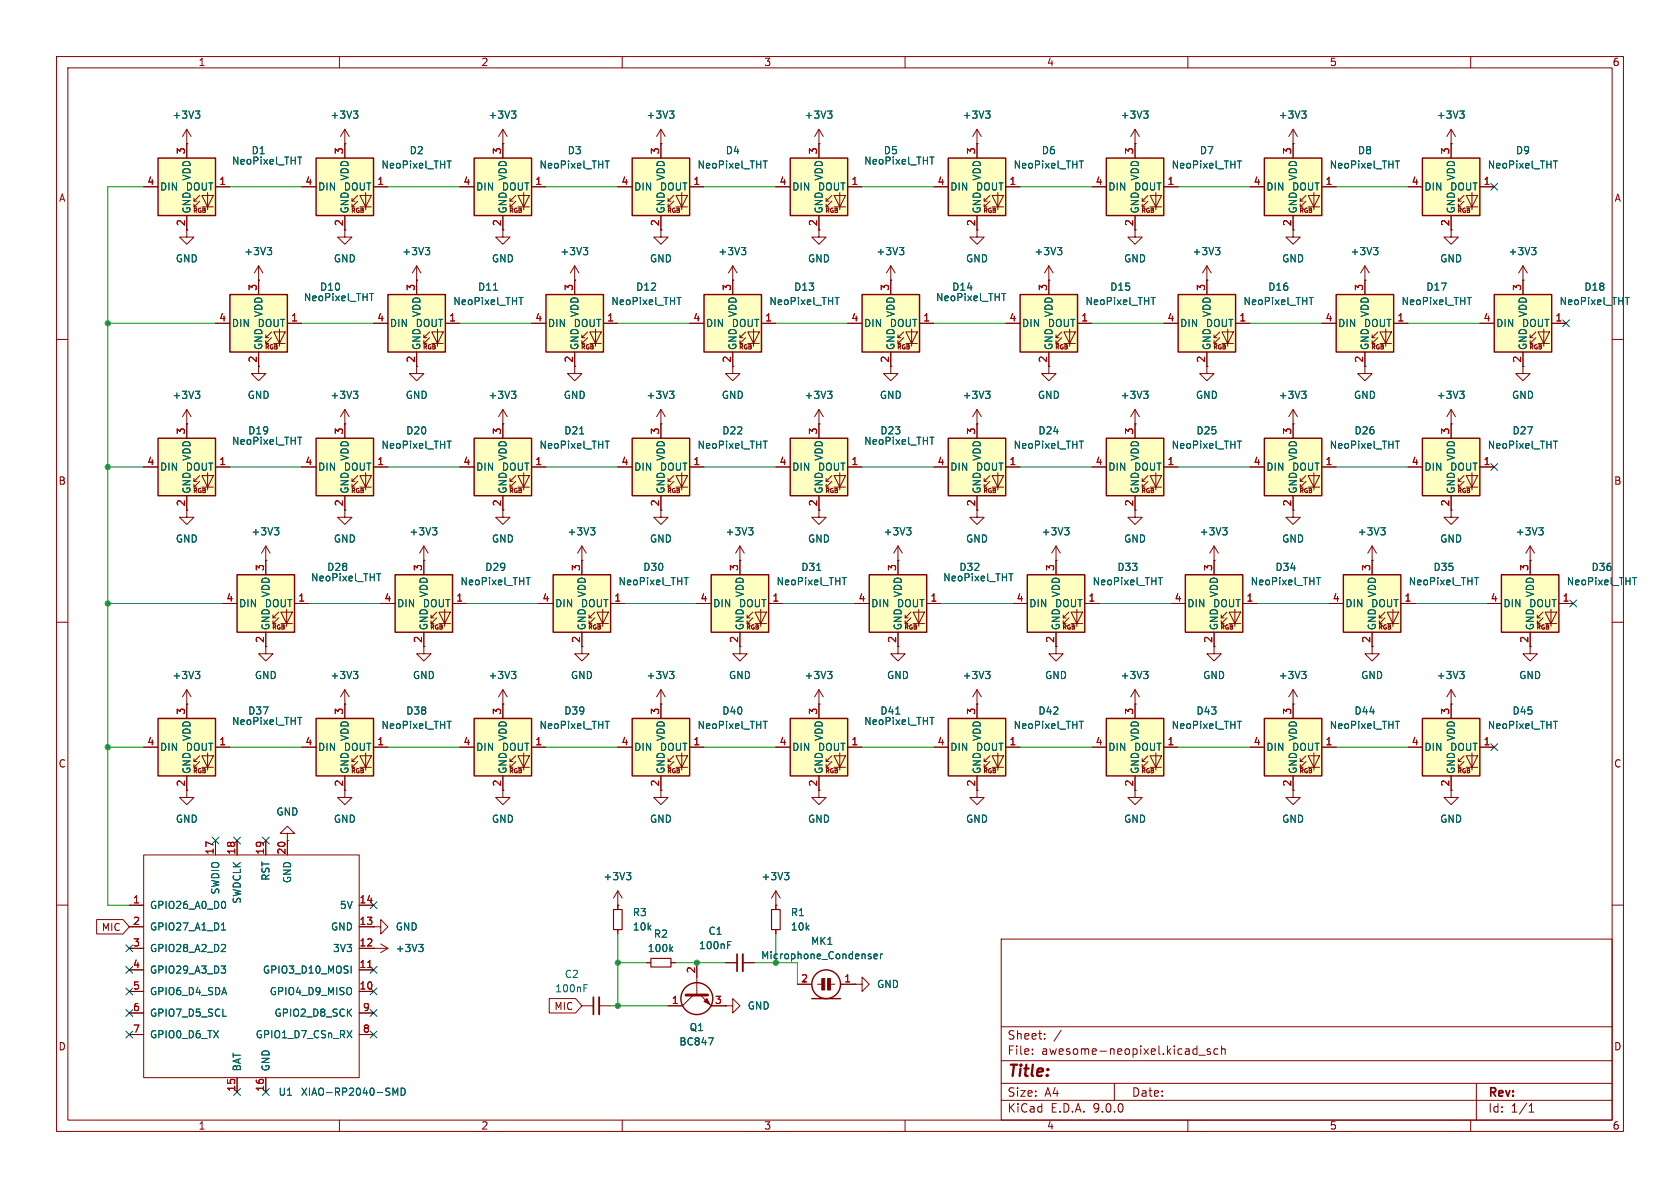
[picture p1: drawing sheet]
<svg xmlns="http://www.w3.org/2000/svg" width="297mm" height="210mm" viewBox="0 0 297 210" stroke-linecap="round" stroke-linejoin="round" font-family="sans-serif">
<defs><g id="words">
<text font-size="2.8" fill="#840000" x="178" y="190.9">Title:</text>
<g font-size="2.1" fill="#840000">
<text x="178" y="184">Sheet:</text>
<text x="178" y="186.7">File:</text>
<text x="184.1" y="186.7">awesome-neopixel.kicad_sch</text>
<text x="178" y="196.9">KiCad</text>
<text x="178" y="194.1">Size:</text>
<text x="184.7" y="194.1">A4</text>
<text x="185.7" y="196.9">E.D.A.</text>
<text x="193.3" y="196.9">9.0.0</text>
<text x="200" y="194.1">Date:</text>
<text x="263" y="194.3">Rev:</text>
<text x="263" y="196.9">Id:</text>
<text x="267.1" y="196.9">1/1</text>
</g>
<g font-size="1.8" fill="#840000">
<text x="35" y="11.9">1</text>
<text x="85" y="11.9">2</text>
<text x="135" y="11.9">3</text>
<text x="185" y="11.9">4</text>
<text x="235" y="11.9">5</text>
<text x="285" y="11.9">6</text>
<text x="10.3" y="35.9">A</text>
<text x="285.3" y="35.9">A</text>
<text x="32.8" y="40.1" transform="rotate(-90 32.8 40.1)">2</text>
<text x="60.7" y="40.1" transform="rotate(-90 60.7 40.1)">2</text>
<text x="88.6" y="40.1" transform="rotate(-90 88.6 40.1)">2</text>
<text x="116.6" y="40.1" transform="rotate(-90 116.6 40.1)">2</text>
<text x="144.5" y="40.1" transform="rotate(-90 144.5 40.1)">2</text>
<text x="172.5" y="40.1" transform="rotate(-90 172.5 40.1)">2</text>
<text x="256.3" y="40.1" transform="rotate(-90 256.3 40.1)">2</text>
<text x="101.3" y="64.2" transform="rotate(-90 101.3 64.2)">2</text>
<text x="129.3" y="64.2" transform="rotate(-90 129.3 64.2)">2</text>
<text x="157.2" y="64.2" transform="rotate(-90 157.2 64.2)">2</text>
<text x="241" y="64.2" transform="rotate(-90 241 64.2)">2</text>
<text x="10.3" y="85.9">B</text>
<text x="32.8" y="89.6" transform="rotate(-90 32.8 89.6)">2</text>
<text x="285.3" y="85.9">B</text>
<text x="46.7" y="113.7" transform="rotate(-90 46.7 113.7)">2</text>
<text x="130.6" y="113.7" transform="rotate(-90 130.6 113.7)">2</text>
<text x="158.5" y="113.7" transform="rotate(-90 158.5 113.7)">2</text>
<text x="186.4" y="113.7" transform="rotate(-90 186.4 113.7)">2</text>
<text x="214.4" y="113.7" transform="rotate(-90 214.4 113.7)">2</text>
<text x="270.3" y="113.7" transform="rotate(-90 270.3 113.7)">2</text>
<text x="10.3" y="135.9">C</text>
<text x="285.3" y="135.9">C</text>
<text x="32.8" y="139.1" transform="rotate(-90 32.8 139.1)">2</text>
<text x="60.7" y="139.1" transform="rotate(-90 60.7 139.1)">2</text>
<text x="88.6" y="139.1" transform="rotate(-90 88.6 139.1)">2</text>
<text x="116.6" y="139.1" transform="rotate(-90 116.6 139.1)">2</text>
<text x="144.5" y="139.1" transform="rotate(-90 144.5 139.1)">2</text>
<text x="172.5" y="139.1" transform="rotate(-90 172.5 139.1)">2</text>
<text x="228.3" y="139.1" transform="rotate(-90 228.3 139.1)">2</text>
<text x="256.3" y="139.1" transform="rotate(-90 256.3 139.1)">2</text>
<text x="17.9" y="164.8">MIC</text>
<text x="97.9" y="178.8">MIC</text>
<text x="10.3" y="185.9">D</text>
<text x="285.3" y="185.9">D</text>
<text x="35" y="199.9">1</text>
<text x="85" y="199.9">2</text>
<text x="135" y="199.9">3</text>
<text x="185" y="199.9">4</text>
<text x="235" y="199.9">5</text>
<text x="285" y="199.9">6</text>
</g>
<g font-size="1.8" fill="#006464">
<text x="30.4" y="21.2">+3V3</text>
<text x="58.3" y="21.2">+3V3</text>
<text x="86.3" y="21.2">+3V3</text>
<text x="114.2" y="21.2">+3V3</text>
<text x="142.1" y="21.2">+3V3</text>
<text x="170.1" y="21.2">+3V3</text>
<text x="198" y="21.2">+3V3</text>
<text x="226" y="21.2">+3V3</text>
<text x="253.9" y="21.2">+3V3</text>
<text x="40.9" y="29.3">NeoPixel_THT</text>
<text x="44.4" y="27.5">D1</text>
<text x="72.3" y="27.5">D2</text>
<text x="100.3" y="27.5">D3</text>
<text x="128.2" y="27.5">D4</text>
<text x="152.7" y="29.3">NeoPixel_THT</text>
<text x="156.1" y="27.5">D5</text>
<text x="184.1" y="27.5">D6</text>
<text x="212" y="27.5">D7</text>
<text x="240" y="27.5">D8</text>
<text x="267.9" y="27.5">D9</text>
<text x="28.2" y="33.9">DIN</text>
<text x="32.7" y="33.9">DOUT</text>
<text x="33.9" y="32" transform="rotate(-90 33.9 32)">VDD</text>
<text x="56.1" y="33.9">DIN</text>
<text x="60.7" y="33.9">DOUT</text>
<text x="61.8" y="32" transform="rotate(-90 61.8 32)">VDD</text>
<text x="67.3" y="30">NeoPixel_THT</text>
<text x="84.1" y="33.9">DIN</text>
<text x="88.6" y="33.9">DOUT</text>
<text x="89.8" y="32" transform="rotate(-90 89.8 32)">VDD</text>
<text x="95.3" y="30">NeoPixel_THT</text>
<text x="112" y="33.9">DIN</text>
<text x="116.6" y="33.9">DOUT</text>
<text x="117.7" y="32" transform="rotate(-90 117.7 32)">VDD</text>
<text x="123.2" y="30">NeoPixel_THT</text>
<text x="140" y="33.9">DIN</text>
<text x="144.5" y="33.9">DOUT</text>
<text x="145.6" y="32" transform="rotate(-90 145.6 32)">VDD</text>
<text x="167.9" y="33.9">DIN</text>
<text x="172.4" y="33.9">DOUT</text>
<text x="173.6" y="32" transform="rotate(-90 173.6 32)">VDD</text>
<text x="179.1" y="30">NeoPixel_THT</text>
<text x="195.8" y="33.9">DIN</text>
<text x="200.4" y="33.9">DOUT</text>
<text x="201.5" y="32" transform="rotate(-90 201.5 32)">VDD</text>
<text x="207" y="30">NeoPixel_THT</text>
<text x="223.8" y="33.9">DIN</text>
<text x="228.3" y="33.9">DOUT</text>
<text x="229.5" y="32" transform="rotate(-90 229.5 32)">VDD</text>
<text x="235" y="30">NeoPixel_THT</text>
<text x="251.7" y="33.9">DIN</text>
<text x="256.3" y="33.9">DOUT</text>
<text x="257.4" y="32" transform="rotate(-90 257.4 32)">VDD</text>
<text x="262.9" y="30">NeoPixel_THT</text>
<text x="33.9" y="37.8" transform="rotate(-90 33.9 37.8)">GND</text>
<text x="61.8" y="37.8" transform="rotate(-90 61.8 37.8)">GND</text>
<text x="89.8" y="37.8" transform="rotate(-90 89.8 37.8)">GND</text>
<text x="117.7" y="37.8" transform="rotate(-90 117.7 37.8)">GND</text>
<text x="145.6" y="37.8" transform="rotate(-90 145.6 37.8)">GND</text>
<text x="173.6" y="37.8" transform="rotate(-90 173.6 37.8)">GND</text>
<text x="201.5" y="37.8" transform="rotate(-90 201.5 37.8)">GND</text>
<text x="229.5" y="37.8" transform="rotate(-90 229.5 37.8)">GND</text>
<text x="257.4" y="37.8" transform="rotate(-90 257.4 37.8)">GND</text>
<text x="31" y="46.6">GND</text>
<text x="43.1" y="45.3">+3V3</text>
<text x="58.9" y="46.6">GND</text>
<text x="71" y="45.3">+3V3</text>
<text x="86.9" y="46.6">GND</text>
<text x="99" y="45.3">+3V3</text>
<text x="114.8" y="46.6">GND</text>
<text x="126.9" y="45.3">+3V3</text>
<text x="142.7" y="46.6">GND</text>
<text x="154.8" y="45.3">+3V3</text>
<text x="170.7" y="46.6">GND</text>
<text x="182.8" y="45.3">+3V3</text>
<text x="198.6" y="46.6">GND</text>
<text x="210.7" y="45.3">+3V3</text>
<text x="226.6" y="46.6">GND</text>
<text x="238.7" y="45.3">+3V3</text>
<text x="254.5" y="46.6">GND</text>
<text x="266.6" y="45.3">+3V3</text>
<text x="53.6" y="53.4">NeoPixel_THT</text>
<text x="56.5" y="51.6">D10</text>
<text x="84.4" y="51.6">D11</text>
<text x="112.4" y="51.6">D12</text>
<text x="140.3" y="51.6">D13</text>
<text x="165.4" y="53.4">NeoPixel_THT</text>
<text x="168.2" y="51.6">D14</text>
<text x="196.2" y="51.6">D15</text>
<text x="224.1" y="51.6">D16</text>
<text x="252.1" y="51.6">D17</text>
<text x="280" y="51.6">D18</text>
<text x="40.9" y="58">DIN</text>
<text x="45.4" y="58">DOUT</text>
<text x="46.6" y="56.2" transform="rotate(-90 46.6 56.2)">VDD</text>
<text x="68.8" y="58">DIN</text>
<text x="73.4" y="58">DOUT</text>
<text x="74.5" y="56.2" transform="rotate(-90 74.5 56.2)">VDD</text>
<text x="80" y="54.1">NeoPixel_THT</text>
<text x="96.8" y="58">DIN</text>
<text x="101.3" y="58">DOUT</text>
<text x="102.5" y="56.2" transform="rotate(-90 102.5 56.2)">VDD</text>
<text x="108" y="54.1">NeoPixel_THT</text>
<text x="124.7" y="58">DIN</text>
<text x="129.3" y="58">DOUT</text>
<text x="130.4" y="56.2" transform="rotate(-90 130.4 56.2)">VDD</text>
<text x="135.9" y="54.1">NeoPixel_THT</text>
<text x="152.7" y="58">DIN</text>
<text x="157.2" y="58">DOUT</text>
<text x="158.3" y="56.2" transform="rotate(-90 158.3 56.2)">VDD</text>
<text x="180.6" y="58">DIN</text>
<text x="185.1" y="58">DOUT</text>
<text x="186.3" y="56.2" transform="rotate(-90 186.3 56.2)">VDD</text>
<text x="191.8" y="54.1">NeoPixel_THT</text>
<text x="208.5" y="58">DIN</text>
<text x="213.1" y="58">DOUT</text>
<text x="214.2" y="56.2" transform="rotate(-90 214.2 56.2)">VDD</text>
<text x="219.7" y="54.1">NeoPixel_THT</text>
<text x="236.5" y="58">DIN</text>
<text x="241" y="58">DOUT</text>
<text x="242.2" y="56.2" transform="rotate(-90 242.2 56.2)">VDD</text>
<text x="247.7" y="54.1">NeoPixel_THT</text>
<text x="264.4" y="58">DIN</text>
<text x="269" y="58">DOUT</text>
<text x="270.1" y="56.2" transform="rotate(-90 270.1 56.2)">VDD</text>
<text x="275.6" y="54.1">NeoPixel_THT</text>
<text x="46.6" y="62" transform="rotate(-90 46.6 62)">GND</text>
<text x="74.5" y="62" transform="rotate(-90 74.5 62)">GND</text>
<text x="102.5" y="62" transform="rotate(-90 102.5 62)">GND</text>
<text x="130.4" y="62" transform="rotate(-90 130.4 62)">GND</text>
<text x="158.3" y="62" transform="rotate(-90 158.3 62)">GND</text>
<text x="186.3" y="62" transform="rotate(-90 186.3 62)">GND</text>
<text x="214.2" y="62" transform="rotate(-90 214.2 62)">GND</text>
<text x="242.2" y="62" transform="rotate(-90 242.2 62)">GND</text>
<text x="270.1" y="62" transform="rotate(-90 270.1 62)">GND</text>
<text x="30.4" y="70.7">+3V3</text>
<text x="43.7" y="70.7">GND</text>
<text x="58.3" y="70.7">+3V3</text>
<text x="71.6" y="70.7">GND</text>
<text x="86.3" y="70.7">+3V3</text>
<text x="99.6" y="70.7">GND</text>
<text x="114.2" y="70.7">+3V3</text>
<text x="127.5" y="70.7">GND</text>
<text x="142.1" y="70.7">+3V3</text>
<text x="155.4" y="70.7">GND</text>
<text x="170.1" y="70.7">+3V3</text>
<text x="183.4" y="70.7">GND</text>
<text x="198" y="70.7">+3V3</text>
<text x="211.3" y="70.7">GND</text>
<text x="226" y="70.7">+3V3</text>
<text x="239.3" y="70.7">GND</text>
<text x="253.9" y="70.7">+3V3</text>
<text x="267.2" y="70.7">GND</text>
<text x="43.8" y="77">D19</text>
<text x="71.7" y="77">D20</text>
<text x="99.7" y="77">D21</text>
<text x="127.6" y="77">D22</text>
<text x="155.5" y="77">D23</text>
<text x="183.5" y="77">D24</text>
<text x="211.4" y="77">D25</text>
<text x="239.4" y="77">D26</text>
<text x="267.3" y="77">D27</text>
<text x="28.2" y="83.4">DIN</text>
<text x="32.7" y="83.4">DOUT</text>
<text x="33.9" y="81.6" transform="rotate(-90 33.9 81.6)">VDD</text>
<text x="40.9" y="78.8">NeoPixel_THT</text>
<text x="56.1" y="83.4">DIN</text>
<text x="60.7" y="83.4">DOUT</text>
<text x="61.8" y="81.6" transform="rotate(-90 61.8 81.6)">VDD</text>
<text x="67.3" y="79.5">NeoPixel_THT</text>
<text x="84.1" y="83.4">DIN</text>
<text x="88.6" y="83.4">DOUT</text>
<text x="89.8" y="81.6" transform="rotate(-90 89.8 81.6)">VDD</text>
<text x="95.3" y="79.5">NeoPixel_THT</text>
<text x="112" y="83.4">DIN</text>
<text x="116.6" y="83.4">DOUT</text>
<text x="117.7" y="81.6" transform="rotate(-90 117.7 81.6)">VDD</text>
<text x="123.2" y="79.5">NeoPixel_THT</text>
<text x="140" y="83.4">DIN</text>
<text x="144.5" y="83.4">DOUT</text>
<text x="145.6" y="81.6" transform="rotate(-90 145.6 81.6)">VDD</text>
<text x="152.7" y="78.8">NeoPixel_THT</text>
<text x="167.9" y="83.4">DIN</text>
<text x="172.4" y="83.4">DOUT</text>
<text x="173.6" y="81.6" transform="rotate(-90 173.6 81.6)">VDD</text>
<text x="179.1" y="79.5">NeoPixel_THT</text>
<text x="195.8" y="83.4">DIN</text>
<text x="200.4" y="83.4">DOUT</text>
<text x="201.5" y="81.6" transform="rotate(-90 201.5 81.6)">VDD</text>
<text x="207" y="79.5">NeoPixel_THT</text>
<text x="223.8" y="83.4">DIN</text>
<text x="228.3" y="83.4">DOUT</text>
<text x="229.5" y="81.6" transform="rotate(-90 229.5 81.6)">VDD</text>
<text x="235" y="79.5">NeoPixel_THT</text>
<text x="251.7" y="83.4">DIN</text>
<text x="256.3" y="83.4">DOUT</text>
<text x="257.4" y="81.6" transform="rotate(-90 257.4 81.6)">VDD</text>
<text x="262.9" y="79.5">NeoPixel_THT</text>
<text x="33.9" y="87.4" transform="rotate(-90 33.9 87.4)">GND</text>
<text x="61.8" y="87.4" transform="rotate(-90 61.8 87.4)">GND</text>
<text x="89.8" y="87.4" transform="rotate(-90 89.8 87.4)">GND</text>
<text x="117.7" y="87.4" transform="rotate(-90 117.7 87.4)">GND</text>
<text x="145.6" y="87.4" transform="rotate(-90 145.6 87.4)">GND</text>
<text x="173.6" y="87.4" transform="rotate(-90 173.6 87.4)">GND</text>
<text x="201.5" y="87.4" transform="rotate(-90 201.5 87.4)">GND</text>
<text x="229.5" y="87.4" transform="rotate(-90 229.5 87.4)">GND</text>
<text x="257.4" y="87.4" transform="rotate(-90 257.4 87.4)">GND</text>
<text x="44.3" y="94.8">+3V3</text>
<text x="72.3" y="94.8">+3V3</text>
<text x="100.2" y="94.8">+3V3</text>
<text x="128.2" y="94.8">+3V3</text>
<text x="156.1" y="94.8">+3V3</text>
<text x="184" y="94.8">+3V3</text>
<text x="212" y="94.8">+3V3</text>
<text x="239.9" y="94.8">+3V3</text>
<text x="267.9" y="94.8">+3V3</text>
<text x="31" y="96.1">GND</text>
<text x="57.7" y="101.1">D28</text>
<text x="58.9" y="96.1">GND</text>
<text x="85.7" y="101.1">D29</text>
<text x="86.9" y="96.1">GND</text>
<text x="113.6" y="101.1">D30</text>
<text x="114.8" y="96.1">GND</text>
<text x="141.6" y="101.1">D31</text>
<text x="142.7" y="96.1">GND</text>
<text x="169.5" y="101.1">D32</text>
<text x="170.7" y="96.1">GND</text>
<text x="197.4" y="101.1">D33</text>
<text x="198.6" y="96.1">GND</text>
<text x="225.4" y="101.1">D34</text>
<text x="226.6" y="96.1">GND</text>
<text x="253.3" y="101.1">D35</text>
<text x="254.5" y="96.1">GND</text>
<text x="281.3" y="101.1">D36</text>
<text x="42.2" y="107.5">DIN</text>
<text x="46.7" y="107.5">DOUT</text>
<text x="47.9" y="105.7" transform="rotate(-90 47.9 105.7)">VDD</text>
<text x="54.9" y="103">NeoPixel_THT</text>
<text x="70.1" y="107.5">DIN</text>
<text x="74.7" y="107.5">DOUT</text>
<text x="75.8" y="105.7" transform="rotate(-90 75.8 105.7)">VDD</text>
<text x="81.3" y="103.7">NeoPixel_THT</text>
<text x="98" y="107.5">DIN</text>
<text x="102.6" y="107.5">DOUT</text>
<text x="103.7" y="105.7" transform="rotate(-90 103.7 105.7)">VDD</text>
<text x="109.2" y="103.7">NeoPixel_THT</text>
<text x="126" y="107.5">DIN</text>
<text x="130.5" y="107.5">DOUT</text>
<text x="131.7" y="105.7" transform="rotate(-90 131.7 105.7)">VDD</text>
<text x="137.2" y="103.7">NeoPixel_THT</text>
<text x="153.9" y="107.5">DIN</text>
<text x="158.5" y="107.5">DOUT</text>
<text x="159.6" y="105.7" transform="rotate(-90 159.6 105.7)">VDD</text>
<text x="166.6" y="103">NeoPixel_THT</text>
<text x="181.9" y="107.5">DIN</text>
<text x="186.4" y="107.5">DOUT</text>
<text x="187.6" y="105.7" transform="rotate(-90 187.6 105.7)">VDD</text>
<text x="193.1" y="103.7">NeoPixel_THT</text>
<text x="209.8" y="107.5">DIN</text>
<text x="214.4" y="107.5">DOUT</text>
<text x="215.5" y="105.7" transform="rotate(-90 215.5 105.7)">VDD</text>
<text x="221" y="103.7">NeoPixel_THT</text>
<text x="237.7" y="107.5">DIN</text>
<text x="242.3" y="107.5">DOUT</text>
<text x="243.4" y="105.7" transform="rotate(-90 243.4 105.7)">VDD</text>
<text x="248.9" y="103.7">NeoPixel_THT</text>
<text x="265.7" y="107.5">DIN</text>
<text x="270.2" y="107.5">DOUT</text>
<text x="271.4" y="105.7" transform="rotate(-90 271.4 105.7)">VDD</text>
<text x="276.9" y="103.7">NeoPixel_THT</text>
<text x="47.9" y="111.5" transform="rotate(-90 47.9 111.5)">GND</text>
<text x="75.8" y="111.5" transform="rotate(-90 75.8 111.5)">GND</text>
<text x="103.7" y="111.5" transform="rotate(-90 103.7 111.5)">GND</text>
<text x="131.7" y="111.5" transform="rotate(-90 131.7 111.5)">GND</text>
<text x="159.6" y="111.5" transform="rotate(-90 159.6 111.5)">GND</text>
<text x="187.6" y="111.5" transform="rotate(-90 187.6 111.5)">GND</text>
<text x="215.5" y="111.5" transform="rotate(-90 215.5 111.5)">GND</text>
<text x="243.4" y="111.5" transform="rotate(-90 243.4 111.5)">GND</text>
<text x="271.4" y="111.5" transform="rotate(-90 271.4 111.5)">GND</text>
<text x="30.4" y="120.2">+3V3</text>
<text x="45" y="120.2">GND</text>
<text x="58.3" y="120.2">+3V3</text>
<text x="72.9" y="120.2">GND</text>
<text x="86.3" y="120.2">+3V3</text>
<text x="100.8" y="120.2">GND</text>
<text x="114.2" y="120.2">+3V3</text>
<text x="128.8" y="120.2">GND</text>
<text x="142.1" y="120.2">+3V3</text>
<text x="156.7" y="120.2">GND</text>
<text x="170.1" y="120.2">+3V3</text>
<text x="184.7" y="120.2">GND</text>
<text x="198" y="120.2">+3V3</text>
<text x="212.6" y="120.2">GND</text>
<text x="226" y="120.2">+3V3</text>
<text x="240.5" y="120.2">GND</text>
<text x="253.9" y="120.2">+3V3</text>
<text x="268.5" y="120.2">GND</text>
<text x="33.9" y="131.1" transform="rotate(-90 33.9 131.1)">VDD</text>
<text x="40.9" y="128.4">NeoPixel_THT</text>
<text x="43.8" y="126.5">D37</text>
<text x="61.8" y="131.1" transform="rotate(-90 61.8 131.1)">VDD</text>
<text x="67.3" y="129.1">NeoPixel_THT</text>
<text x="71.7" y="126.5">D38</text>
<text x="89.8" y="131.1" transform="rotate(-90 89.8 131.1)">VDD</text>
<text x="95.3" y="129.1">NeoPixel_THT</text>
<text x="99.7" y="126.5">D39</text>
<text x="117.7" y="131.1" transform="rotate(-90 117.7 131.1)">VDD</text>
<text x="123.2" y="129.1">NeoPixel_THT</text>
<text x="127.6" y="126.5">D40</text>
<text x="145.6" y="131.1" transform="rotate(-90 145.6 131.1)">VDD</text>
<text x="152.7" y="128.4">NeoPixel_THT</text>
<text x="155.5" y="126.5">D41</text>
<text x="173.6" y="131.1" transform="rotate(-90 173.6 131.1)">VDD</text>
<text x="179.1" y="129.1">NeoPixel_THT</text>
<text x="183.5" y="126.5">D42</text>
<text x="201.5" y="131.1" transform="rotate(-90 201.5 131.1)">VDD</text>
<text x="207" y="129.1">NeoPixel_THT</text>
<text x="211.4" y="126.5">D43</text>
<text x="229.5" y="131.1" transform="rotate(-90 229.5 131.1)">VDD</text>
<text x="235" y="129.1">NeoPixel_THT</text>
<text x="239.4" y="126.5">D44</text>
<text x="257.4" y="131.1" transform="rotate(-90 257.4 131.1)">VDD</text>
<text x="262.9" y="129.1">NeoPixel_THT</text>
<text x="267.3" y="126.5">D45</text>
<text x="28.2" y="132.9">DIN</text>
<text x="32.7" y="132.9">DOUT</text>
<text x="33.9" y="136.9" transform="rotate(-90 33.9 136.9)">GND</text>
<text x="56.1" y="132.9">DIN</text>
<text x="60.7" y="132.9">DOUT</text>
<text x="61.8" y="136.9" transform="rotate(-90 61.8 136.9)">GND</text>
<text x="84.1" y="132.9">DIN</text>
<text x="88.6" y="132.9">DOUT</text>
<text x="89.8" y="136.9" transform="rotate(-90 89.8 136.9)">GND</text>
<text x="112" y="132.9">DIN</text>
<text x="116.6" y="132.9">DOUT</text>
<text x="117.7" y="136.9" transform="rotate(-90 117.7 136.9)">GND</text>
<text x="140" y="132.9">DIN</text>
<text x="144.5" y="132.9">DOUT</text>
<text x="145.6" y="136.9" transform="rotate(-90 145.6 136.9)">GND</text>
<text x="167.9" y="132.9">DIN</text>
<text x="172.4" y="132.9">DOUT</text>
<text x="173.6" y="136.9" transform="rotate(-90 173.6 136.9)">GND</text>
<text x="195.8" y="132.9">DIN</text>
<text x="200.4" y="132.9">DOUT</text>
<text x="201.5" y="136.9" transform="rotate(-90 201.5 136.9)">GND</text>
<text x="223.8" y="132.9">DIN</text>
<text x="228.3" y="132.9">DOUT</text>
<text x="229.5" y="136.9" transform="rotate(-90 229.5 136.9)">GND</text>
<text x="251.7" y="132.9">DIN</text>
<text x="256.3" y="132.9">DOUT</text>
<text x="257.4" y="136.9" transform="rotate(-90 257.4 136.9)">GND</text>
<text x="31" y="145.6">GND</text>
<text x="48.8" y="144.4">GND</text>
<text x="58.9" y="145.6">GND</text>
<text x="86.9" y="145.6">GND</text>
<text x="114.8" y="145.6">GND</text>
<text x="142.7" y="145.6">GND</text>
<text x="170.7" y="145.6">GND</text>
<text x="198.6" y="145.6">GND</text>
<text x="226.6" y="145.6">GND</text>
<text x="254.5" y="145.6">GND</text>
<text x="47.9" y="155.8" transform="rotate(-90 47.9 155.8)">RST</text>
<text x="106.6" y="155.8">+3V3</text>
<text x="134.5" y="155.8">+3V3</text>
<text x="26.4" y="160.9">GPIO26_A0_D0</text>
<text x="39" y="158.2" transform="rotate(-90 39 158.2)">SWDIO</text>
<text x="42.8" y="159.8" transform="rotate(-90 42.8 159.8)">SWDCLK</text>
<text x="51.7" y="156.2" transform="rotate(-90 51.7 156.2)">GND</text>
<text x="60" y="160.9">5V</text>
<text x="26.4" y="164.7">GPIO27_A1_D1</text>
<text x="58.4" y="164.7">GND</text>
<text x="69.9" y="164.7">GND</text>
<text x="111.8" y="162.2">R3</text>
<text x="111.8" y="164.7">10k</text>
<text x="115.5" y="166">R2</text>
<text x="123.5" y="168">100nF</text>
<text x="125.2" y="165.5">C1</text>
<text x="139.7" y="162.2">R1</text>
<text x="139.7" y="164.7">10k</text>
<text x="143.3" y="167.2">MK1</text>
<text x="26.4" y="168.5">GPIO28_A2_D2</text>
<text x="26.4" y="172.3">GPIO29_A3_D3</text>
<text x="46.4" y="172.3">GPIO3_D10_MOSI</text>
<text x="58.8" y="168.5">3V3</text>
<text x="69.9" y="168.5">+3V3</text>
<text x="99.8" y="173.1">C2</text>
<text x="114.4" y="168.5">100k</text>
<text x="26.4" y="176.1">GPIO6_D4_SDA</text>
<text x="26.4" y="179.9">GPIO7_D5_SCL</text>
<text x="47.6" y="176.1">GPIO4_D9_MISO</text>
<text x="48.4" y="179.9">GPIO2_D8_SCK</text>
<text x="98.1" y="175.6">100nF</text>
<text x="132.1" y="178.7">GND</text>
<text x="154.9" y="174.9">GND</text>
<text x="26.4" y="183.7">GPIO0_D6_TX</text>
<text x="45.1" y="183.7">GPIO1_D7_CSn_RX</text>
<text x="120" y="185">BC847</text>
<text x="121.8" y="182.5">Q1</text>
<text x="42.8" y="189.5" transform="rotate(-90 42.8 189.5)">BAT</text>
<text x="47.9" y="189.5" transform="rotate(-90 47.9 189.5)">GND</text>
<text x="49.1" y="193.9">U1</text>
<text x="53.1" y="193.9">XIAO-RP2040-SMD</text>
</g>
<g font-size="1.8" fill="#a90000">
<text x="32.8" y="27.4" transform="rotate(-90 32.8 27.4)">3</text>
<text x="60.7" y="27.4" transform="rotate(-90 60.7 27.4)">3</text>
<text x="88.6" y="27.4" transform="rotate(-90 88.6 27.4)">3</text>
<text x="116.6" y="27.4" transform="rotate(-90 116.6 27.4)">3</text>
<text x="144.5" y="27.4" transform="rotate(-90 144.5 27.4)">3</text>
<text x="172.5" y="27.4" transform="rotate(-90 172.5 27.4)">3</text>
<text x="200.4" y="27.4" transform="rotate(-90 200.4 27.4)">3</text>
<text x="228.3" y="27.4" transform="rotate(-90 228.3 27.4)">3</text>
<text x="256.3" y="27.4" transform="rotate(-90 256.3 27.4)">3</text>
<text x="26" y="32.8">4</text>
<text x="38.7" y="32.8">1</text>
<text x="53.9" y="32.8">4</text>
<text x="66.6" y="32.8">1</text>
<text x="81.8" y="32.8">4</text>
<text x="94.5" y="32.8">1</text>
<text x="109.8" y="32.8">4</text>
<text x="122.5" y="32.8">1</text>
<text x="137.7" y="32.8">4</text>
<text x="150.4" y="32.8">1</text>
<text x="165.7" y="32.8">4</text>
<text x="178.4" y="32.8">1</text>
<text x="193.6" y="32.8">4</text>
<text x="206.3" y="32.8">1</text>
<text x="221.5" y="32.8">4</text>
<text x="234.2" y="32.8">1</text>
<text x="249.5" y="32.8">4</text>
<text x="262.2" y="32.8">1</text>
<text x="200.4" y="40.1" transform="rotate(-90 200.4 40.1)">2</text>
<text x="228.3" y="40.1" transform="rotate(-90 228.3 40.1)">2</text>
<text x="45.5" y="51.5" transform="rotate(-90 45.5 51.5)">3</text>
<text x="73.4" y="51.5" transform="rotate(-90 73.4 51.5)">3</text>
<text x="101.3" y="51.5" transform="rotate(-90 101.3 51.5)">3</text>
<text x="129.3" y="51.5" transform="rotate(-90 129.3 51.5)">3</text>
<text x="157.2" y="51.5" transform="rotate(-90 157.2 51.5)">3</text>
<text x="185.2" y="51.5" transform="rotate(-90 185.2 51.5)">3</text>
<text x="213.1" y="51.5" transform="rotate(-90 213.1 51.5)">3</text>
<text x="241" y="51.5" transform="rotate(-90 241 51.5)">3</text>
<text x="269" y="51.5" transform="rotate(-90 269 51.5)">3</text>
<text x="38.7" y="56.9">4</text>
<text x="51.4" y="56.9">1</text>
<text x="66.6" y="56.9">4</text>
<text x="79.3" y="56.9">1</text>
<text x="94.5" y="56.9">4</text>
<text x="107.2" y="56.9">1</text>
<text x="122.5" y="56.9">4</text>
<text x="135.2" y="56.9">1</text>
<text x="150.4" y="56.9">4</text>
<text x="163.1" y="56.9">1</text>
<text x="178.4" y="56.9">4</text>
<text x="191.1" y="56.9">1</text>
<text x="206.3" y="56.9">4</text>
<text x="219" y="56.9">1</text>
<text x="234.2" y="56.9">4</text>
<text x="246.9" y="56.9">1</text>
<text x="262.2" y="56.9">4</text>
<text x="274.9" y="56.9">1</text>
<text x="45.5" y="64.2" transform="rotate(-90 45.5 64.2)">2</text>
<text x="73.4" y="64.2" transform="rotate(-90 73.4 64.2)">2</text>
<text x="185.2" y="64.2" transform="rotate(-90 185.2 64.2)">2</text>
<text x="213.1" y="64.2" transform="rotate(-90 213.1 64.2)">2</text>
<text x="269" y="64.2" transform="rotate(-90 269 64.2)">2</text>
<text x="32.8" y="76.9" transform="rotate(-90 32.8 76.9)">3</text>
<text x="60.7" y="76.9" transform="rotate(-90 60.7 76.9)">3</text>
<text x="88.6" y="76.9" transform="rotate(-90 88.6 76.9)">3</text>
<text x="116.6" y="76.9" transform="rotate(-90 116.6 76.9)">3</text>
<text x="144.5" y="76.9" transform="rotate(-90 144.5 76.9)">3</text>
<text x="172.5" y="76.9" transform="rotate(-90 172.5 76.9)">3</text>
<text x="200.4" y="76.9" transform="rotate(-90 200.4 76.9)">3</text>
<text x="228.3" y="76.9" transform="rotate(-90 228.3 76.9)">3</text>
<text x="256.3" y="76.9" transform="rotate(-90 256.3 76.9)">3</text>
<text x="26" y="82.3">4</text>
<text x="38.7" y="82.3">1</text>
<text x="53.9" y="82.3">4</text>
<text x="66.6" y="82.3">1</text>
<text x="81.8" y="82.3">4</text>
<text x="94.5" y="82.3">1</text>
<text x="109.8" y="82.3">4</text>
<text x="122.5" y="82.3">1</text>
<text x="137.7" y="82.3">4</text>
<text x="150.4" y="82.3">1</text>
<text x="165.7" y="82.3">4</text>
<text x="178.4" y="82.3">1</text>
<text x="193.6" y="82.3">4</text>
<text x="206.3" y="82.3">1</text>
<text x="221.5" y="82.3">4</text>
<text x="234.2" y="82.3">1</text>
<text x="249.5" y="82.3">4</text>
<text x="262.2" y="82.3">1</text>
<text x="60.7" y="89.6" transform="rotate(-90 60.7 89.6)">2</text>
<text x="88.6" y="89.6" transform="rotate(-90 88.6 89.6)">2</text>
<text x="116.6" y="89.6" transform="rotate(-90 116.6 89.6)">2</text>
<text x="144.5" y="89.6" transform="rotate(-90 144.5 89.6)">2</text>
<text x="172.5" y="89.6" transform="rotate(-90 172.5 89.6)">2</text>
<text x="200.4" y="89.6" transform="rotate(-90 200.4 89.6)">2</text>
<text x="228.3" y="89.6" transform="rotate(-90 228.3 89.6)">2</text>
<text x="256.3" y="89.6" transform="rotate(-90 256.3 89.6)">2</text>
<text x="46.7" y="101" transform="rotate(-90 46.7 101)">3</text>
<text x="74.7" y="101" transform="rotate(-90 74.7 101)">3</text>
<text x="102.6" y="101" transform="rotate(-90 102.6 101)">3</text>
<text x="130.6" y="101" transform="rotate(-90 130.6 101)">3</text>
<text x="158.5" y="101" transform="rotate(-90 158.5 101)">3</text>
<text x="186.4" y="101" transform="rotate(-90 186.4 101)">3</text>
<text x="214.4" y="101" transform="rotate(-90 214.4 101)">3</text>
<text x="242.3" y="101" transform="rotate(-90 242.3 101)">3</text>
<text x="270.3" y="101" transform="rotate(-90 270.3 101)">3</text>
<text x="39.9" y="106.4">4</text>
<text x="52.6" y="106.4">1</text>
<text x="67.9" y="106.4">4</text>
<text x="80.6" y="106.4">1</text>
<text x="95.8" y="106.4">4</text>
<text x="108.5" y="106.4">1</text>
<text x="123.8" y="106.4">4</text>
<text x="136.5" y="106.4">1</text>
<text x="151.7" y="106.4">4</text>
<text x="164.4" y="106.4">1</text>
<text x="179.6" y="106.4">4</text>
<text x="192.3" y="106.4">1</text>
<text x="207.6" y="106.4">4</text>
<text x="220.3" y="106.4">1</text>
<text x="235.5" y="106.4">4</text>
<text x="248.2" y="106.4">1</text>
<text x="263.5" y="106.4">4</text>
<text x="276.2" y="106.4">1</text>
<text x="74.7" y="113.7" transform="rotate(-90 74.7 113.7)">2</text>
<text x="102.6" y="113.7" transform="rotate(-90 102.6 113.7)">2</text>
<text x="242.3" y="113.7" transform="rotate(-90 242.3 113.7)">2</text>
<text x="26" y="131.8">4</text>
<text x="32.8" y="126.4" transform="rotate(-90 32.8 126.4)">3</text>
<text x="38.7" y="131.8">1</text>
<text x="53.9" y="131.8">4</text>
<text x="60.7" y="126.4" transform="rotate(-90 60.7 126.4)">3</text>
<text x="66.6" y="131.8">1</text>
<text x="81.8" y="131.8">4</text>
<text x="88.6" y="126.4" transform="rotate(-90 88.6 126.4)">3</text>
<text x="94.5" y="131.8">1</text>
<text x="109.8" y="131.8">4</text>
<text x="116.6" y="126.4" transform="rotate(-90 116.6 126.4)">3</text>
<text x="122.5" y="131.8">1</text>
<text x="137.7" y="131.8">4</text>
<text x="144.5" y="126.4" transform="rotate(-90 144.5 126.4)">3</text>
<text x="150.4" y="131.8">1</text>
<text x="165.7" y="131.8">4</text>
<text x="172.5" y="126.4" transform="rotate(-90 172.5 126.4)">3</text>
<text x="178.4" y="131.8">1</text>
<text x="193.6" y="131.8">4</text>
<text x="200.4" y="126.4" transform="rotate(-90 200.4 126.4)">3</text>
<text x="206.3" y="131.8">1</text>
<text x="221.5" y="131.8">4</text>
<text x="228.3" y="126.4" transform="rotate(-90 228.3 126.4)">3</text>
<text x="234.2" y="131.8">1</text>
<text x="249.5" y="131.8">4</text>
<text x="256.3" y="126.4" transform="rotate(-90 256.3 126.4)">3</text>
<text x="262.2" y="131.8">1</text>
<text x="200.4" y="139.1" transform="rotate(-90 200.4 139.1)">2</text>
<text x="37.8" y="151.2" transform="rotate(-90 37.8 151.2)">17</text>
<text x="41.7" y="151.2" transform="rotate(-90 41.7 151.2)">18</text>
<text x="46.7" y="151.2" transform="rotate(-90 46.7 151.2)">19</text>
<text x="50.5" y="151.2" transform="rotate(-90 50.5 151.2)">20</text>
<text x="23.4" y="159.8">1</text>
<text x="63.5" y="159.8">14</text>
<text x="23.4" y="163.6">2</text>
<text x="23.4" y="167.4">3</text>
<text x="63.5" y="163.6">13</text>
<text x="63.5" y="167.4">12</text>
<text x="23.4" y="171.2">4</text>
<text x="63.5" y="171.2">11</text>
<text x="122.9" y="172.2" transform="rotate(-90 122.9 172.2)">2</text>
<text x="141.5" y="173.7">2</text>
<text x="149.2" y="173.7">1</text>
<text x="23.4" y="175">5</text>
<text x="23.4" y="178.8">6</text>
<text x="63.5" y="175">10</text>
<text x="64.1" y="178.8">9</text>
<text x="118.7" y="177.5">1</text>
<text x="126.3" y="177.5">3</text>
<text x="23.4" y="182.6">7</text>
<text x="64.1" y="182.6">8</text>
<text x="41.7" y="193.1" transform="rotate(-90 41.7 193.1)">15</text>
<text x="46.7" y="193.1" transform="rotate(-90 46.7 193.1)">16</text>
</g>
<text font-size="1.8" fill="#009600" x="134.5" y="169.8">Microphone_Condenser</text>
<g font-size="1.1" fill="#840000">
<text x="34" y="37.8">RGB</text>
<text x="62" y="37.8">RGB</text>
<text x="89.9" y="37.8">RGB</text>
<text x="117.8" y="37.8">RGB</text>
<text x="145.8" y="37.8">RGB</text>
<text x="173.7" y="37.8">RGB</text>
<text x="201.7" y="37.8">RGB</text>
<text x="229.6" y="37.8">RGB</text>
<text x="257.5" y="37.8">RGB</text>
<text x="46.7" y="62">RGB</text>
<text x="74.7" y="62">RGB</text>
<text x="102.6" y="62">RGB</text>
<text x="130.5" y="62">RGB</text>
<text x="158.5" y="62">RGB</text>
<text x="186.4" y="62">RGB</text>
<text x="214.4" y="62">RGB</text>
<text x="242.3" y="62">RGB</text>
<text x="270.2" y="62">RGB</text>
<text x="34" y="87.4">RGB</text>
<text x="62" y="87.4">RGB</text>
<text x="89.9" y="87.4">RGB</text>
<text x="117.8" y="87.4">RGB</text>
<text x="145.8" y="87.4">RGB</text>
<text x="173.7" y="87.4">RGB</text>
<text x="201.7" y="87.4">RGB</text>
<text x="229.6" y="87.4">RGB</text>
<text x="257.5" y="87.4">RGB</text>
<text x="48" y="111.5">RGB</text>
<text x="75.9" y="111.5">RGB</text>
<text x="103.9" y="111.5">RGB</text>
<text x="131.8" y="111.5">RGB</text>
<text x="159.7" y="111.5">RGB</text>
<text x="187.7" y="111.5">RGB</text>
<text x="215.6" y="111.5">RGB</text>
<text x="243.6" y="111.5">RGB</text>
<text x="271.5" y="111.5">RGB</text>
<text x="34" y="136.9">RGB</text>
<text x="62" y="136.9">RGB</text>
<text x="89.9" y="136.9">RGB</text>
<text x="117.8" y="136.9">RGB</text>
<text x="145.8" y="136.9">RGB</text>
<text x="173.7" y="136.9">RGB</text>
<text x="201.7" y="136.9">RGB</text>
<text x="229.6" y="136.9">RGB</text>
<text x="257.5" y="136.9">RGB</text>
</g>
</g></defs>
<g fill="none" stroke="#840000" stroke-width=".18">
<path d="M10 10h277v190h-277zM12 12h273v186h-273zM60 10v2M110 10v2M160 10v2M210 10v2M260 10v2M129.5 49.5h.1M129.5 47l-.7 1.3M129.5 47l.8 1.3M129.5 47v2.5M10 60h2"/>
<path d="M285 60h2M10 110h2M285 110h2M88.9 139.7v1.3h1.3l-1.3 1.2-1.3-1.2h1.3M88.9 124.5h.1M88.9 121.9l-.8 1.3M88.9 121.9l.8 1.3M88.9 121.9v2.6M10 160h2M177 166h108v32h-108zM285 160h2M60 198v2"/>
<path d="M110 198v2M160 198v2M177 194.5h108M177 191.5h108M177 187.5h108M177 181.5h108M182.5 186.3v.1M182.5 185.5v.1M184.7 183.6v.1M184.7 182.8v.1M187.6 182.1l-1.3 2M197 191.5v3"/>
<path d="M210 198v2M212 186.5h1.1M214 185.5l-.4-.1-.2 .2 .1 .2 .5 .2v.3h-.6M215.3 185.5l-.4-.1-.3 .3v.4l.1 .2h.6M216 185.5l.2-.1 .3 .1 .1 .9M216 184.9v1.5M260 198v2M261 191.5v6.5M270.3 196.6h.9M270.3 195.5l.4-.4v1.5"/>
</g>
<path d="M131.1 43.8h.7l-.4 .4M131.6 44.2l.2 .3v.3l-.2 .2M90.4 118.7h.8l-.4 .5M91 119.2l.2 .2v.3l-.2 .3" fill="none" stroke="#006464" stroke-width=".18"/>
<path d="M27.9 127h10.2v10.2h-10.2z" fill="#ffffc2"/>
<path d="M25.4 132.1h2.5M33 137.2v3.8h1.3l-1.3 1.2-1.3-1.2h1.3M33 124.5v2.5M34.3 134.6h.5M34.3 135.6h.5M35.3 133.6l-1 1v-.5M35.3 134.6l-1 1v-.5M35.7 133.6h2l-1 2zM35.7 135.6h2M36.7 133.1v3M38.1 132.1h2.5" fill="none" stroke="#840000" stroke-width=".18"/>
<path d="M27.9 127h10.2v10.2h-10.2z" fill="none" stroke="#840000" stroke-width=".25"/>
<path d="M52.6 126.8h.8" fill="none" stroke="#006464" stroke-width=".18"/>
<path d="M111.8 27.9h10.1v10.2h-10.1z" fill="#ffffc2"/>
<g fill="none" stroke="#840000" stroke-width=".18">
<path d="M109.2 33h2.6M116.8 25.4h.1M116.8 22.9v5M116.8 38.1v2.5M116.8 22.9l-.7 1.2M116.8 22.9l.8 1.2M118.1 35.6h.5M118.1 36.6h.5M119.1 34.5l-1 1.1v-.5M119.1 35.6l-1 1v-.5M119.5 34.5h2l-1 2.1zM119.5 36.6h2"/>
<path d="M120.5 34v3.1M121.9 33h2.6"/>
</g>
<path d="M111.8 27.9h10.1v10.2h-10.1z" fill="none" stroke="#840000" stroke-width=".25"/>
<path d="M118.4 19.6h.7l-.4 .5M118.9 20.1l.2 .3v.3l-.2 .2M134.9 28.4h.7" fill="none" stroke="#006464" stroke-width=".18"/>
<path d="M111.8 77.5h10.1v10.1h-10.1z" fill="#ffffc2"/>
<g fill="none" stroke="#840000" stroke-width=".18">
<path d="M116.8 74.9v2.6M102.9 99.1h.1M102.9 96.5l-.8 1.3M102.9 96.5l.7 1.3M102.9 96.5v2.6M109.2 82.6h2.6M116.8 87.6v3.8h1.3l-1.3 1.3-1.2-1.3h1.2M118.1 85.1h.5M118.1 86.1h.5M119.1 84.1l-1 1v-.5M119.1 85.1l-1 1v-.5M119.5 84.1h2l-1 2z"/>
<path d="M119.5 86.1h2M120.5 83.6v3M121.9 82.6h2.6M130.8 99.1h.1M130.8 96.5l-.8 1.3M130.8 96.5l.8 1.3M130.8 96.5v2.6M158.7 114.3v1.3h1.3l-1.3 1.2-1.2-1.2h1.2M144.8 124.5h.1M144.8 139.7v1.3h1.2l-1.2 1.2-1.3-1.2h1.3M144.8 121.9l-.8 1.3M144.8 121.9l.7 1.3"/>
<path d="M144.8 121.9v2.6M66 163.8h1.3v-1.2l1.3 1.2-1.3 1.3v-1.3M66 163.8h.1M66 167.6h.1M66 167.6h2.6M67.3 166.9l1.3 .7M68.6 167.6l-1.3 .8"/>
</g>
<path d="M111.8 77.5h10.1v10.1h-10.1z" fill="none" stroke="#840000" stroke-width=".25"/>
<path d="M134.9 78h.7M104.4 93.3h.8l-.5 .5M104.9 93.8l.3 .2v.3l-.3 .3M132.3 93.3h.8l-.4 .5M132.9 93.8l.2 .2v.3l-.2 .3M146.3 118.7h.8l-.4 .5M146.8 119.2l.3 .2v.3l-.3 .3M74 166.9h.8l-.4 .5M74.6 167.4l.2 .3v.3l-.2 .2" fill="none" stroke="#006464" stroke-width=".18"/>
<path d="M139.7 127h10.2v10.2h-10.2z" fill="#ffffc2"/>
<g fill="none" stroke="#840000" stroke-width=".18">
<path d="M137.2 132.1h2.5M144.8 124.5v2.5M144.8 137.2v2.5M146 134.6h.6M146 135.6h.6M147.1 133.6l-1.1 1v-.5M147.1 134.6l-1.1 1v-.5M147.4 133.6h2.1l-1 2zM147.4 135.6h2.1M148.5 133.1v3M149.9 132.1h2.5M172.7 139.7v1.3h1.3l-1.3 1.2-1.3-1.2h1.3"/>
<path d="M25.4 151.1h38.1v39.4h-38.1zM38.1 148.6v2.5M41.9 148.6v2.5M47 148.6v2.5M50.8 148.6v2.5M22.9 160h2.5M22.9 163.8h2.5M22.9 167.6h2.5M22.9 171.5h2.5M22.9 175.3h2.5M22.9 179.1h2.5M63.5 160h2.5"/>
<path d="M63.5 163.8h2.5M63.5 167.6h2.5M63.5 171.5h2.5M63.5 175.3h2.5M63.5 179.1h2.5M22.9 182.9h2.5M41.9 190.5v2.5M47 190.5v2.5M63.5 182.9h2.5"/>
</g>
<path d="M139.7 127h10.2v10.2h-10.2z" fill="none" stroke="#840000" stroke-width=".25"/>
<path d="M158.4 126.2h.7M164.4 126.8h.7M39.7 159.4l.2 .4-.2 .7M39.1 170.8h.8l-.4 .4M39.2 164.4h.7M39.4 163.3l.1-.2v1.3M39.6 166.9l.3 .3-.1 .3-.7 .7h.8M39.6 171.2l.3 .3v.3l-.3 .2M62.1 170.8v1.2M69.5 193.6v-1.3l.4 1 .4-1v1.3M70.9 192.3a.64 .64 0 0 1 .7 .7 .64 .64 0 0 1-.7 .6z" fill="none" stroke="#006464" stroke-width=".18"/>
<path d="M65 171h.7" fill="none" stroke="#a90000" stroke-width=".18"/>
<path d="M153.7 101.6h10.1v10.2h-10.1z" fill="#ffffc2"/>
<g fill="none" stroke="#840000" stroke-width=".18">
<path d="M74.9 99.1h.1M74.9 96.5l-.7 1.3M74.9 96.5l.8 1.3M74.9 96.5v2.6M88.9 90.2v1.2h1.3l-1.3 1.3-1.3-1.3h1.3M158.7 99.1v2.5M151.1 106.7h2.6M158.7 111.8v2.5M160 109.2h.5M160 110.2h.5M161 108.2l-1 1v-.5M161 109.2l-1 1v-.5"/>
<path d="M161.4 108.2h2l-1 2zM161.4 110.2h2M162.4 107.7v3M163.8 106.7h2.6M128.3 177.8h1.2v-1.3l1.3 1.3-1.3 1.3v-1.3M128.3 177.8h.1"/>
</g>
<path d="M153.7 101.6h10.1v10.2h-10.1z" fill="none" stroke="#840000" stroke-width=".25"/>
<path d="M76.4 93.3h.8l-.4 .5M77 93.8l.2 .2v.3l-.2 .3M178.4 101.4h.7" fill="none" stroke="#006464" stroke-width=".18"/>
<path d="M68.6 52.1h10.1v10.1h-10.1z" fill="#ffffc2"/>
<g fill="none" stroke="#840000" stroke-width=".18">
<path d="M66 57.2h2.6M73.7 49.5v2.6M74.9 59.7h.5M75.9 58.7l-1 1v-.5M75.9 59.7l-1 1v-.5M76.3 58.7h2.1l-1.1 2zM77.3 58.2v3M78.7 57.2h2.6M73.7 62.2v2.6M74.9 60.7h.5M76.3 60.7h2.1M128.3 170.2h2"/>
<path d="M131.3 170.2h2"/>
</g>
<path d="M68.6 52.1h10.1v10.1h-10.1z" fill="none" stroke="#840000" stroke-width=".25"/>
<path d="M87.2 51.3h.8M91.7 52.6h.8M128.6 167h.5M128.6 166.4h.6" fill="none" stroke="#006464" stroke-width=".18"/>
<path d="M130.3 168.7v3" fill="none" stroke="#840000" stroke-width=".3"/>
<path d="M131.3 168.7v3" fill="none" stroke="#840000" stroke-width=".33"/>
<path d="M55.9 127h10.1v10.2h-10.1z" fill="#ffffc2"/>
<g fill="none" stroke="#840000" stroke-width=".18">
<path d="M53.3 132.1h2.6M61 137.2v3.8h1.2l-1.2 1.2-1.3-1.2h1.3M61 124.5v2.5M62.2 134.6h.5M62.2 135.6h.5M63.2 133.6l-1 1v-.5M63.2 134.6l-1 1v-.5M63.6 133.6h2.1l-1.1 2zM63.6 135.6h2.1M64.6 133.1v3M66 132.1h2.6M50.8 147.3h1.3l-1.3-1.2-1.3 1.2h1.3v1.3"/>
<path d="M50.8 148.6h.1"/>
</g>
<path d="M55.9 127h10.1v10.2h-10.1z" fill="none" stroke="#840000" stroke-width=".25"/>
<path d="M79 127.5h.8" fill="none" stroke="#006464" stroke-width=".18"/>
<path d="M83.8 127h10.2v10.2h-10.2z" fill="#ffffc2"/>
<path d="M81.3 132.1h2.5M88.9 124.5v2.5M88.9 137.2v2.5M90.2 134.6h.5M90.2 135.6h.5M91.2 133.6l-1 1v-.5M91.2 134.6l-1 1v-.5M91.6 133.6h2l-1 2zM91.6 135.6h2M92.6 133.1v3M94 132.1h2.5" fill="none" stroke="#840000" stroke-width=".18"/>
<path d="M83.8 127h10.2v10.2h-10.2z" fill="none" stroke="#840000" stroke-width=".25"/>
<path d="M107 127.5h.7" fill="none" stroke="#006464" stroke-width=".18"/>
<path d="M83.8 77.5h10.2v10.1h-10.2z" fill="#ffffc2"/>
<g fill="none" stroke="#840000" stroke-width=".18">
<path d="M88.9 74.9v2.6M81.3 82.6h2.5M88.9 87.6v2.6M90.2 85.1h.5M90.2 86.1h.5M91.2 84.1l-1 1v-.5M91.2 85.1l-1 1v-.5M91.6 84.1h2l-1 2zM91.6 86.1h2M92.6 83.6v3M94 82.6h2.5M200.7 90.2v1.2h1.2l-1.2 1.3-1.3-1.3h1.3"/>
<path d="M214.6 99.1h.1M214.6 96.5l-.7 1.3M214.6 96.5l.8 1.3M214.6 96.5v2.6M228.6 90.2v1.2h1.3l-1.3 1.3-1.3-1.3h1.3M102.9 114.3v1.3h1.2l-1.2 1.2-1.3-1.2h1.3"/>
</g>
<path d="M83.8 77.5h10.2v10.1h-10.2z" fill="none" stroke="#840000" stroke-width=".25"/>
<path d="M102.5 76.7h.7M107 78h.7M216.1 93.3h.8l-.4 .5M216.7 93.8l.2 .2v.3l-.2 .3" fill="none" stroke="#006464" stroke-width=".18"/>
<path d="M209.5 101.6h10.2v10.2h-10.2z" fill="#ffffc2"/>
<g fill="none" stroke="#840000" stroke-width=".18">
<path d="M214.6 99.1v2.5M207 106.7h2.5M214.6 111.8v2.5M215.9 109.2h.5M215.9 110.2h.5M216.9 108.2l-1 1v-.5M216.9 109.2l-1 1v-.5M217.3 108.2h2l-1 2zM217.3 110.2h2M218.3 107.7v3M219.7 106.7h2.5M228.6 124.5h.1"/>
<path d="M228.6 121.9l-.8 1.3M228.6 121.9l.8 1.3M228.6 121.9v2.6"/>
</g>
<path d="M209.5 101.6h10.2v10.2h-10.2z" fill="none" stroke="#840000" stroke-width=".25"/>
<path d="M230.1 118.7h.8l-.4 .5M230.7 119.2l.2 .2v.3l-.2 .3M232.7 102.1h.7" fill="none" stroke="#006464" stroke-width=".18"/>
<path d="M223.5 127h10.2v10.2h-10.2z" fill="#ffffc2"/>
<path d="M221 132.1h2.5M228.6 124.5v2.5M228.6 137.2v2.5M229.9 134.6h.5M229.9 135.6h.5M230.9 133.6l-1 1v-.5M230.9 134.6l-1 1v-.5M231.3 133.6h2l-1 2zM231.3 135.6h2M232.3 133.1v3M233.7 132.1h2.5" fill="none" stroke="#840000" stroke-width=".18"/>
<path d="M223.5 127h10.2v10.2h-10.2z" fill="none" stroke="#840000" stroke-width=".25"/>
<path d="M246.7 127.5h.7" fill="none" stroke="#006464" stroke-width=".18"/>
<path d="M125.7 101.6h10.2v10.2h-10.2z" fill="#ffffc2"/>
<g fill="none" stroke="#840000" stroke-width=".18">
<path d="M130.8 99.1v2.5M123.2 106.7h2.5M130.8 111.8v3.8h1.3l-1.3 1.2-1.3-1.2h1.3M132.1 109.2h.5M132.1 110.2h.5M133.1 108.2l-1 1v-.5M133.1 109.2l-1 1v-.5M133.5 108.2h2l-1 2zM133.5 110.2h2M134.5 107.7v3M135.9 106.7h2.5M242.6 114.3v1.3h1.2l-1.2 1.2-1.3-1.2h1.3"/>
<path d="M228.6 139.7v1.3h1.3l-1.3 1.2-1.3-1.2h1.3M141 174h2.5M144.5 174h.8M146.8 174h.8M148.6 174h2.5M151.1 174h1.3v-1.3l1.3 1.3-1.3 1.3v-1.3M151.1 174h.1"/>
</g>
<g fill="none" stroke="#840000" stroke-width=".25">
<path d="M125.7 101.6h10.2v10.2h-10.2zM143.5 176.5h5.1"/>
<circle cx="146" cy="174" r="2.54"/>
</g>
<path d="M144.4 100.8h.7M148.9 102.1h.7M153.8 169.1l.2 .1-.2 .3M153.8 168.6l.2 .1M154.5 169.1l.6-.2v-.2l-.4-.1-.2 .2 .1 .6h.5M155.7 168.6v.9M156 168.6l-.3 .3" fill="none" stroke="#006464" stroke-width=".18"/>
<g fill="#840000" stroke="#840000" stroke-width=".18">
<path d="M145.3 173h.5v2h-.5z"/>
<path d="M146.3 173h.5v2h-.5z"/>
</g>
<path d="M265.4 101.6h10.2v10.2h-10.2z" fill="#ffffc2"/>
<path d="M270.5 99.1v2.5M262.9 106.7h2.5M270.5 111.8v2.5M271.8 109.2h.5M271.8 110.2h.5M272.8 108.2l-1 1v-.5M272.8 109.2l-1 1v-.5M273.2 108.2h2l-1 2zM273.2 110.2h2M274.2 107.7v3M275.6 106.7h2.5" fill="none" stroke="#840000" stroke-width=".18"/>
<path d="M265.4 101.6h10.2v10.2h-10.2z" fill="none" stroke="#840000" stroke-width=".25"/>
<path d="M288.6 102.1h.7" fill="none" stroke="#006464" stroke-width=".18"/>
<path d="M237.5 101.6h10.1v10.2h-10.1z" fill="#ffffc2"/>
<g fill="none" stroke="#840000" stroke-width=".18">
<path d="M242.6 99.1h.1M242.6 96.5v5.1M242.6 96.5l-.8 1.3M242.6 96.5l.7 1.3M256.5 90.2v1.2h1.3l-1.3 1.3-1.2-1.3h1.2M270.5 99.1h.1M270.5 96.5l-.8 1.3M270.5 96.5l.8 1.3M270.5 96.5v2.6M234.9 106.7h2.6M242.6 111.8v2.5M243.8 109.2h.5"/>
<path d="M243.8 110.2h.5M244.9 108.2l-1.1 1v-.5M244.9 109.2l-1.1 1v-.5M245.2 108.2h2.1l-1 2zM245.2 110.2h2.1M246.3 107.7v3M247.6 106.7h2.6M137.2 160v.8M137.2 164.3v.8"/>
</g>
<path d="M237.5 101.6h10.1v10.2h-10.1z" fill="none" stroke="#840000" stroke-width=".25"/>
<path d="M244.1 93.3h.8l-.5 .5M244.6 93.8l.3 .2v.3l-.3 .3M272 93.3h.8l-.4 .5M272.6 93.8l.2 .2v.3l-.2 .3M260.7 102.1h.7" fill="none" stroke="#006464" stroke-width=".18"/>
<path d="M136.4 160.8h1.5v3.5h-1.5z" fill="none" stroke="#840000" stroke-width=".2"/>
<path d="M251.5 127h10.1v10.2h-10.1z" fill="#ffffc2"/>
<g fill="none" stroke="#840000" stroke-width=".18">
<path d="M270.5 114.3v1.3h1.3l-1.3 1.2-1.3-1.2h1.3M200.7 124.5h.1M200.7 121.9l-.8 1.3M200.7 121.9l.7 1.3M200.7 121.9v2.6M248.9 132.1h2.6M256.5 124.5h.1M256.5 137.2v3.8h1.3l-1.3 1.2-1.2-1.2h1.2M256.5 121.9v5.1M256.5 121.9l-.7 1.3M256.5 121.9l.8 1.3M257.8 134.6h.5"/>
<path d="M257.8 135.6h.5M258.8 133.6l-1 1v-.5M258.8 134.6l-1 1v-.5M259.2 133.6h2l-1 2zM259.2 135.6h2M260.2 133.1v3M261.6 132.1h2.6"/>
</g>
<path d="M251.5 127h10.1v10.2h-10.1z" fill="none" stroke="#840000" stroke-width=".25"/>
<path d="M202.2 118.7h.8l-.5 .5M202.7 119.2l.3 .2v.3l-.3 .3M258.1 118.7h.7l-.4 .5M258.6 119.2l.2 .2v.3l-.2 .3M274.6 127.5h.7" fill="none" stroke="#006464" stroke-width=".18"/>
<path d="M111.8 127h10.1v10.2h-10.1z" fill="#ffffc2"/>
<g fill="none" stroke="#840000" stroke-width=".18">
<path d="M214.6 114.3v1.3h1.3l-1.3 1.2-1.2-1.2h1.2M109.2 132.1h2.6M116.8 124.5v2.5M116.8 137.2v2.5M118.1 134.6h.5M118.1 135.6h.5M119.1 133.6l-1 1v-.5M119.1 134.6l-1 1v-.5M119.5 133.6h2l-1 2zM119.5 135.6h2M120.5 133.1v3M121.9 132.1h2.6"/>
<path d="M200.7 139.7v1.3h1.2l-1.2 1.2-1.3-1.2h1.3"/>
</g>
<path d="M111.8 127h10.1v10.2h-10.1z" fill="none" stroke="#840000" stroke-width=".25"/>
<path d="M134.9 127.5h.7" fill="none" stroke="#006464" stroke-width=".18"/>
<path d="M195.6 127h10.1v10.2h-10.1z" fill="#ffffc2"/>
<g fill="none" stroke="#840000" stroke-width=".18">
<path d="M193 132.1h2.6M200.7 124.5v2.5M200.7 137.2v2.5M201.9 134.6h.5M201.9 135.6h.5M202.9 133.6l-1 1v-.5M202.9 134.6l-1 1v-.5M203.3 133.6h2.1l-1.1 2zM203.3 135.6h2.1M204.3 133.1v3M205.7 132.1h2.6M137.2 157.5l-.8 1.3"/>
<path d="M137.2 157.5l.7 1.3M137.2 157.5v2.5M137.2 160h.1"/>
</g>
<path d="M195.6 127h10.1v10.2h-10.1z" fill="none" stroke="#840000" stroke-width=".25"/>
<path d="M218.7 127.5h.8M138.7 154.2h.8l-.5 .5M139.2 154.7l.3 .3v.3l-.3 .2" fill="none" stroke="#006464" stroke-width=".18"/>
<path d="M181.6 101.6h10.2v10.2h-10.2z" fill="#ffffc2"/>
<path d="M186.7 99.1v2.5M179.1 106.7h2.5M186.7 111.8v2.5M188 109.2h.5M188 110.2h.5M189 108.2l-1 1v-.5M189 109.2l-1 1v-.5M189.4 108.2h2l-1 2zM189.4 110.2h2M190.4 107.7v3M191.8 106.7h2.5" fill="none" stroke="#840000" stroke-width=".18"/>
<path d="M181.6 101.6h10.2v10.2h-10.2z" fill="none" stroke="#840000" stroke-width=".25"/>
<path d="M204.8 102.1h.7" fill="none" stroke="#006464" stroke-width=".18"/>
<path d="M167.6 127h10.2v10.2h-10.2z" fill="#ffffc2"/>
<g fill="none" stroke="#840000" stroke-width=".18">
<path d="M186.7 114.3v1.3h1.3l-1.3 1.2-1.3-1.2h1.3M116.8 124.5h.1M116.8 121.9l-.7 1.3M116.8 121.9l.8 1.3M116.8 121.9v2.6M165.1 132.1h2.5M172.7 124.5h.1M172.7 121.9v5.1M172.7 137.2v2.5M172.7 121.9l-.7 1.3M172.7 121.9l.8 1.3M174 134.6h.5"/>
<path d="M174 135.6h.5M175 133.6l-1 1v-.5M175 134.6l-1 1v-.5M175.4 133.6h2l-1 2zM175.4 135.6h2M176.4 133.1v3M177.8 132.1h2.5M122.6 175.9l-2 1.9h-2.5M123.2 170.2v5.7M123.8 175.9l1.9 1.9h2.6"/>
</g>
<g fill="none" stroke="#840000" stroke-width=".25">
<path d="M167.6 127h10.2v10.2h-10.2z"/>
<circle cx="123.2" cy="176.5" r="2.82"/>
</g>
<path d="M118.4 118.7h.7l-.4 .5M118.9 119.2l.2 .2v.3l-.2 .3M174.2 118.7h.8l-.4 .5M174.8 119.2l.2 .2v.3l-.2 .3M190.8 127.5h.7M125.2 183.5h.9l-.6 1.2" fill="none" stroke="#006464" stroke-width=".18"/>
<path d="M121.3 175.9h3.8" fill="none" stroke="#840000" stroke-width=".51"/>
<path d="M125 176.5l.5 1-1-.5z" fill="#840000" stroke="#840000" stroke-width=".18"/>
<path d="M97.8 101.6h10.1v10.2h-10.1z" fill="#ffffc2"/>
<g fill="none" stroke="#840000" stroke-width=".18">
<path d="M102.9 99.1v2.5M95.2 106.7h2.6M102.9 111.8v2.5M104.1 109.2h.5M104.1 110.2h.5M105.2 108.2l-1.1 1v-.5M105.2 109.2l-1.1 1v-.5M105.5 108.2h2.1l-1 2zM105.5 110.2h2.1M106.6 107.7v3M107.9 106.7h2.6M33 124.5h.1"/>
<path d="M33 121.9l-.7 1.3M33 121.9l.8 1.3M33 121.9v2.6M114.3 170.2h.8M118.6 170.2h.8"/>
</g>
<path d="M97.8 101.6h10.1v10.2h-10.1z" fill="none" stroke="#840000" stroke-width=".25"/>
<path d="M34.5 118.7h.8l-.4 .5M35.1 119.2l.2 .2v.3l-.2 .3M121 102.1h.7M118.6 167.7l.3 .5M118.9 167.4l-.5 .5" fill="none" stroke="#006464" stroke-width=".18"/>
<path d="M115.1 169.4h3.5v1.5h-3.5z" fill="none" stroke="#840000" stroke-width=".2"/>
<path d="M27.9 77.5h10.2v10.1h-10.2z" fill="#ffffc2"/>
<g fill="none" stroke="#840000" stroke-width=".18">
<path d="M33 74.9h.1M33 72.4v5.1M33 72.4l-.7 1.3M33 72.4l.8 1.3M25.4 82.6h2.5M33 87.6v3.8h1.3l-1.3 1.3-1.3-1.3h1.3M34.3 85.1h.5M34.3 86.1h.5M35.3 84.1l-1 1v-.5M35.3 85.1l-1 1v-.5M35.7 84.1h2l-1 2zM35.7 86.1h2"/>
<path d="M36.7 83.6v3M38.1 82.6h2.5M47 99.1h.1M47 96.5l-.8 1.3M47 96.5l.8 1.3M47 96.5v2.6M109.2 160v.8M109.2 164.3v.8"/>
</g>
<path d="M27.9 77.5h10.2v10.1h-10.2z" fill="none" stroke="#840000" stroke-width=".25"/>
<path d="M34.5 69.2h.8l-.4 .4M35.1 69.6l.2 .3v.3l-.2 .2M52.6 77.3h.8M48.5 93.3h.8l-.4 .5M49 93.8l.3 .2v.3l-.3 .3" fill="none" stroke="#006464" stroke-width=".18"/>
<path d="M108.5 160.8h1.5v3.5h-1.5z" fill="none" stroke="#840000" stroke-width=".2"/>
<path d="M41.9 101.6h10.2v10.2h-10.2z" fill="#ffffc2"/>
<g fill="none" stroke="#840000" stroke-width=".18">
<path d="M47 99.1v2.5M61 90.2v1.2h1.2l-1.2 1.3-1.3-1.3h1.3M39.4 106.7h2.5M47 111.8v3.8h1.3l-1.3 1.2-1.3-1.2h1.3M48.3 109.2h.5M48.3 110.2h.5M49.3 108.2l-1 1v-.5M49.3 109.2l-1 1v-.5M49.7 108.2h2l-1 2zM49.7 110.2h2M50.7 107.7v3M52.1 106.7h2.5"/>
<path d="M61 124.5h.1M61 121.9l-.8 1.3M61 121.9l.7 1.3M61 121.9v2.6"/>
</g>
<path d="M41.9 101.6h10.2v10.2h-10.2z" fill="none" stroke="#840000" stroke-width=".25"/>
<path d="M62.5 118.7h.8l-.5 .5M63 119.2l.3 .2v.3l-.3 .3M66.6 101.4h.7" fill="none" stroke="#006464" stroke-width=".18"/>
<path d="M55.9 77.5h10.1v10.1h-10.1z" fill="#ffffc2"/>
<g fill="none" stroke="#840000" stroke-width=".18">
<path d="M45.7 64.8v1.2h1.3l-1.3 1.3-1.3-1.3h1.3M61 74.9h.1M61 72.4v5.1M61 72.4l-.8 1.3M61 72.4l.7 1.3M73.7 64.8v1.2h1.2l-1.2 1.3-1.3-1.3h1.3M88.9 74.9h.1M88.9 72.4l-.8 1.3M88.9 72.4l.8 1.3M88.9 72.4v2.5M53.3 82.6h2.6M61 87.6v2.6"/>
<path d="M62.2 85.1h.5M62.2 86.1h.5M63.2 84.1l-1 1v-.5M63.2 85.1l-1 1v-.5M63.6 84.1h2.1l-1.1 2zM63.6 86.1h2.1M64.6 83.6v3M66 82.6h2.6M74.9 114.3v1.3h1.3l-1.3 1.2-1.2-1.2h1.2M116.8 139.7v1.3h1.3l-1.3 1.2-1.2-1.2h1.2M102.9 177.8h2M105.9 177.8h2"/>
</g>
<path d="M55.9 77.5h10.1v10.1h-10.1z" fill="none" stroke="#840000" stroke-width=".25"/>
<path d="M62.5 69.2h.8l-.5 .4M63 69.6l.3 .3v.3l-.3 .2M79 78h.8M90.4 69.2h.8l-.4 .4M91 69.6l.2 .3v.3l-.2 .2M103.2 174.7h.5M103.2 174.1h.6" fill="none" stroke="#006464" stroke-width=".18"/>
<path d="M104.9 176.3v3" fill="none" stroke="#840000" stroke-width=".3"/>
<path d="M105.9 176.3v3" fill="none" stroke="#840000" stroke-width=".33"/>
<path d="M69.8 101.6h10.2v10.2h-10.2z" fill="#ffffc2"/>
<g fill="none" stroke="#840000" stroke-width=".18">
<path d="M116.8 40.6v1.3h1.3l-1.3 1.3-1.2-1.3h1.2M185.4 64.8v1.2h1.3l-1.3 1.3-1.3-1.3h1.3M74.9 99.1v2.5M172.7 90.2v1.2h1.3l-1.3 1.3-1.3-1.3h1.3M186.7 99.1h.1M186.7 96.5l-.8 1.3M186.7 96.5l.8 1.3M186.7 96.5v2.6M67.3 106.7h2.5M74.9 111.8v2.5M76.2 109.2h.5M76.2 110.2h.5"/>
<path d="M77.2 108.2l-1 1v-.5M77.2 109.2l-1 1v-.5M77.6 108.2h2l-1 2zM77.6 110.2h2M78.6 107.7v3M80 106.7h2.5M109.2 157.5l-.7 1.3M109.2 157.5l.8 1.3M109.2 157.5v2.5M109.2 160h.1"/>
</g>
<path d="M69.8 101.6h10.2v10.2h-10.2z" fill="none" stroke="#840000" stroke-width=".25"/>
<path d="M188.2 93.3h.8l-.4 .5M188.7 93.8l.3 .2v.3l-.3 .3M93 102.1h.7M110.7 154.2h.8l-.4 .5M111.3 154.7l.2 .3v.3l-.2 .2" fill="none" stroke="#006464" stroke-width=".18"/>
<path d="M167.6 77.5h10.2v10.1h-10.2z" fill="#ffffc2"/>
<g fill="none" stroke="#840000" stroke-width=".18">
<path d="M172.7 74.9h.1M172.7 72.4v5.1M172.7 72.4l-.7 1.3M172.7 72.4l.8 1.3M165.1 82.6h2.5M172.7 87.6v2.6M174 85.1h.5M174 86.1h.5M175 84.1l-1 1v-.5M175 85.1l-1 1v-.5M175.4 84.1h2l-1 2zM175.4 86.1h2"/>
<path d="M176.4 83.6v3M177.8 82.6h2.5"/>
</g>
<path d="M167.6 77.5h10.2v10.1h-10.2z" fill="none" stroke="#840000" stroke-width=".25"/>
<path d="M174.2 69.2h.8l-.4 .4M174.8 69.6l.2 .3v.3l-.2 .2M190.8 78h.7" fill="none" stroke="#006464" stroke-width=".18"/>
<path d="M167.6 27.9h10.2v10.2h-10.2z" fill="#ffffc2"/>
<g fill="none" stroke="#840000" stroke-width=".18">
<path d="M165.1 33h2.5M172.7 25.4h.1M172.7 22.9v5M172.7 38.1v2.5M172.7 22.9l-.7 1.2M172.7 22.9l.8 1.2M174 35.6h.5M174 36.6h.5M175 34.5l-1 1.1v-.5M175 35.6l-1 1v-.5M175.4 34.5h2l-1 2.1zM175.4 36.6h2"/>
<path d="M176.4 34v3.1M177.8 33h2.5M185.4 49.5h.1M185.4 47l-.7 1.3M185.4 47l.8 1.3M185.4 47v2.5"/>
</g>
<path d="M167.6 27.9h10.2v10.2h-10.2z" fill="none" stroke="#840000" stroke-width=".25"/>
<path d="M174.2 19.6h.8l-.4 .5M174.8 20.1l.2 .3v.3l-.2 .2M190.8 28.4h.7M186.9 43.8h.8l-.4 .4M187.5 44.2l.2 .3v.3l-.2 .2" fill="none" stroke="#006464" stroke-width=".18"/>
<path d="M152.4 52.1h10.2v10.1h-10.2z" fill="#ffffc2"/>
<g fill="none" stroke="#840000" stroke-width=".18">
<path d="M149.9 57.2h2.5M157.5 49.5v2.6M158.7 59.7h.6M159.8 58.7l-1.1 1v-.5M159.8 59.7l-1.1 1v-.5M160.1 58.7h2.1l-1 2zM161.2 58.2v3M162.6 57.2h2.5M172.7 40.6v1.3h1.3l-1.3 1.3-1.3-1.3h1.3M144.8 74.9h.1M144.8 72.4l-.8 1.3M144.8 72.4l.7 1.3"/>
<path d="M144.8 72.4v2.5M157.5 62.2v3.8h1.2l-1.2 1.3-1.3-1.3h1.3M158.7 60.7h.6M160.1 60.7h2.1M144.8 90.2v1.2h1.2l-1.2 1.3-1.3-1.3h1.3M158.7 99.1h.1M158.7 96.5l-.7 1.3M158.7 96.5l.8 1.3M158.7 96.5v2.6"/>
</g>
<path d="M152.4 52.1h10.2v10.1h-10.2z" fill="none" stroke="#840000" stroke-width=".25"/>
<path d="M177.1 51.9h.7M146.3 69.2h.8l-.4 .4M146.8 69.6l.3 .3v.3l-.3 .2M160.3 93.3h.7l-.4 .5M160.8 93.8l.2 .2v.3l-.2 .3" fill="none" stroke="#006464" stroke-width=".18"/>
<path d="M139.7 77.5h10.2v10.1h-10.2z" fill="#ffffc2"/>
<path d="M144.8 74.9v2.6M137.2 82.6h2.5M144.8 87.6v2.6M146 85.1h.6M146 86.1h.6M147.1 84.1l-1.1 1v-.5M147.1 85.1l-1.1 1v-.5M147.4 84.1h2.1l-1 2zM147.4 86.1h2.1M148.5 83.6v3M149.9 82.6h2.5" fill="none" stroke="#840000" stroke-width=".18"/>
<path d="M139.7 77.5h10.2v10.1h-10.2z" fill="none" stroke="#840000" stroke-width=".25"/>
<path d="M164.4 77.3h.7" fill="none" stroke="#006464" stroke-width=".18"/>
<path d="M139.7 27.9h10.2v10.2h-10.2z" fill="#ffffc2"/>
<g fill="none" stroke="#840000" stroke-width=".18">
<path d="M137.2 33h2.5M144.8 38.1v3.8h1.2l-1.2 1.3-1.3-1.3h1.3M144.8 25.4h.1M144.8 22.9v5M144.8 22.9l-.8 1.2M144.8 22.9l.7 1.2M146 35.6h.6M146 36.6h.6M147.1 34.5l-1.1 1.1v-.5M147.1 35.6l-1.1 1v-.5M147.4 34.5h2.1l-1 2.1zM147.4 36.6h2.1"/>
<path d="M148.5 34v3.1M149.9 33h2.5M157.5 49.5h.1M157.5 47l-.8 1.3M157.5 47l.7 1.3M157.5 47v2.5"/>
</g>
<path d="M139.7 27.9h10.2v10.2h-10.2z" fill="none" stroke="#840000" stroke-width=".25"/>
<path d="M146.3 19.6h.8l-.4 .5M146.8 20.1l.3 .3v.3l-.3 .2M164.4 27.8h.7M159 43.8h.8l-.4 .4M159.5 44.2l.3 .3v.3l-.3 .2" fill="none" stroke="#006464" stroke-width=".18"/>
<path d="M124.5 52.1h10.1v10.1h-10.1z" fill="#ffffc2"/>
<path d="M121.9 57.2h2.6M129.5 49.5v2.6M130.8 59.7h.5M131.8 58.7l-1 1v-.5M131.8 59.7l-1 1v-.5M132.2 58.7h2l-1 2zM133.2 58.2v3M134.6 57.2h2.6M129.5 62.2v2.6M130.8 60.7h.5M132.2 60.7h2" fill="none" stroke="#840000" stroke-width=".18"/>
<path d="M124.5 52.1h10.1v10.1h-10.1z" fill="none" stroke="#840000" stroke-width=".25"/>
<path d="M147.6 52.6h.7" fill="none" stroke="#006464" stroke-width=".18"/>
<path d="M96.5 52.1h10.2v10.1h-10.2z" fill="#ffffc2"/>
<g fill="none" stroke="#840000" stroke-width=".18">
<path d="M94 57.2h2.5M101.6 49.5v2.6M102.9 59.7h.5M103.9 58.7l-1 1v-.5M103.9 59.7l-1 1v-.5M104.3 58.7h2l-1 2zM105.3 58.2v3M106.7 57.2h2.5M101.6 62.2v2.6M102.9 60.7h.5M104.3 60.7h2M116.8 74.9h.1"/>
<path d="M116.8 72.4l-.7 1.3M116.8 72.4l.8 1.3M116.8 72.4v2.5M129.5 64.8v1.2h1.3l-1.3 1.3-1.2-1.3h1.2"/>
</g>
<path d="M96.5 52.1h10.2v10.1h-10.2z" fill="none" stroke="#840000" stroke-width=".25"/>
<path d="M119.7 52.6h.7M118.4 69.2h.7l-.4 .4M118.9 69.6l.2 .3v.3l-.2 .2" fill="none" stroke="#006464" stroke-width=".18"/>
<path d="M251.5 27.9h10.1v10.2h-10.1z" fill="#ffffc2"/>
<g fill="none" stroke="#840000" stroke-width=".18">
<path d="M248.9 33h2.6M256.5 38.1v3.8h1.3l-1.3 1.3-1.2-1.3h1.2M256.5 25.4h.1M256.5 22.9v5M256.5 22.9l-.7 1.2M256.5 22.9l.8 1.2M257.8 35.6h.5M257.8 36.6h.5M258.8 34.5l-1 1.1v-.5M258.8 35.6l-1 1v-.5M259.2 34.5h2l-1 2.1zM259.2 36.6h2"/>
<path d="M260.2 34v3.1M261.6 33h2.6M269.2 49.5h.1M269.2 47l-.7 1.3M269.2 47l.8 1.3M269.2 47v2.5M256.5 74.9h.1M256.5 72.4v2.5M256.5 72.4l-.7 1.3M256.5 72.4l.8 1.3"/>
</g>
<path d="M251.5 27.9h10.1v10.2h-10.1z" fill="none" stroke="#840000" stroke-width=".25"/>
<path d="M258.1 19.6h.7l-.4 .5M258.6 20.1l.2 .3v.3l-.2 .2M274.6 28.4h.7M270.8 43.8h.7l-.4 .4M271.3 44.2l.2 .3v.3l-.2 .2M258.1 69.2h.7l-.4 .4M258.6 69.6l.2 .3v.3l-.2 .2" fill="none" stroke="#006464" stroke-width=".18"/>
<path d="M236.2 52.1h10.2v10.1h-10.2z" fill="#ffffc2"/>
<path d="M233.7 57.2h2.5M241.3 49.5v2.6M242.6 59.7h.5M243.6 58.7l-1 1v-.5M243.6 59.7l-1 1v-.5M244 58.7h2l-1 2zM245 58.2v3M246.4 57.2h2.5M241.3 62.2v2.6M242.6 60.7h.5M244 60.7h2" fill="none" stroke="#840000" stroke-width=".18"/>
<path d="M236.2 52.1h10.2v10.1h-10.2z" fill="none" stroke="#840000" stroke-width=".25"/>
<path d="M259.4 52.6h.7" fill="none" stroke="#006464" stroke-width=".18"/>
<path d="M223.5 77.5h10.2v10.1h-10.2z" fill="#ffffc2"/>
<g fill="none" stroke="#840000" stroke-width=".18">
<path d="M213.4 64.8v1.2h1.2l-1.2 1.3-1.3-1.3h1.3M228.6 74.9h.1M228.6 72.4v5.1M228.6 72.4l-.8 1.3M228.6 72.4l.8 1.3M241.3 64.8v1.2h1.3l-1.3 1.3-1.3-1.3h1.3M221 82.6h2.5M228.6 87.6v2.6M229.9 85.1h.5M229.9 86.1h.5M230.9 84.1l-1 1v-.5M230.9 85.1l-1 1v-.5"/>
<path d="M231.3 84.1h2l-1 2zM231.3 86.1h2M232.3 83.6v3M233.7 82.6h2.5"/>
</g>
<path d="M223.5 77.5h10.2v10.1h-10.2z" fill="none" stroke="#840000" stroke-width=".25"/>
<path d="M230.1 69.2h.8l-.4 .4M230.7 69.6l.2 .3v.3l-.2 .2M246.7 78h.7" fill="none" stroke="#006464" stroke-width=".18"/>
<path d="M195.6 77.5h10.1v10.1h-10.1z" fill="#ffffc2"/>
<g fill="none" stroke="#840000" stroke-width=".18">
<path d="M200.7 74.9h.1M200.7 72.4v5.1M200.7 72.4l-.8 1.3M200.7 72.4l.7 1.3M193 82.6h2.6M200.7 87.6v2.6M201.9 85.1h.5M201.9 86.1h.5M202.9 84.1l-1 1v-.5M202.9 85.1l-1 1v-.5M203.3 84.1h2.1l-1.1 2zM203.3 86.1h2.1"/>
<path d="M204.3 83.6v3M205.7 82.6h2.6"/>
</g>
<path d="M195.6 77.5h10.1v10.1h-10.1z" fill="none" stroke="#840000" stroke-width=".25"/>
<path d="M202.2 69.2h.8l-.5 .4M202.7 69.6l.3 .3v.3l-.3 .2M218.7 78h.8" fill="none" stroke="#006464" stroke-width=".18"/>
<path d="M180.3 52.1h10.2v10.1h-10.2z" fill="#ffffc2"/>
<path d="M177.8 57.2h2.5M185.4 49.5v2.6M186.7 59.7h.5M187.7 58.7l-1 1v-.5M187.7 59.7l-1 1v-.5M188.1 58.7h2l-1 2zM189.1 58.2v3M190.5 57.2h2.5M185.4 62.2v2.6M186.7 60.7h.5M188.1 60.7h2" fill="none" stroke="#840000" stroke-width=".18"/>
<path d="M180.3 52.1h10.2v10.1h-10.2z" fill="none" stroke="#840000" stroke-width=".25"/>
<path d="M203.5 52.6h.7" fill="none" stroke="#006464" stroke-width=".18"/>
<path d="M208.3 52.1h10.1v10.1h-10.1z" fill="#ffffc2"/>
<g fill="none" stroke="#840000" stroke-width=".18">
<path d="M200.7 25.4h.1M200.7 22.9l-.8 1.2M200.7 22.9l.7 1.2M200.7 22.9v2.5M200.7 40.6v1.3h1.2l-1.2 1.3-1.3-1.3h1.3M205.7 57.2h2.6M213.4 49.5h.1M213.4 47v5.1M213.4 47l-.8 1.3M213.4 47l.7 1.3M214.6 59.7h.5M215.6 58.7l-1 1v-.5"/>
<path d="M215.6 59.7l-1 1v-.5M216 58.7h2.1l-1.1 2zM217 58.2v3M218.4 57.2h2.6M213.4 62.2v2.6M214.6 60.7h.5M216 60.7h2.1"/>
</g>
<path d="M208.3 52.1h10.1v10.1h-10.1z" fill="none" stroke="#840000" stroke-width=".25"/>
<path d="M202.2 19.6h.8l-.5 .5M202.7 20.1l.3 .3v.3l-.3 .2M214.9 43.8h.8l-.5 .4M215.4 44.2l.3 .3v.3l-.3 .2M231.4 52.6h.8" fill="none" stroke="#006464" stroke-width=".18"/>
<path d="M195.6 27.9h10.1v10.2h-10.1z" fill="#ffffc2"/>
<g fill="none" stroke="#840000" stroke-width=".18">
<path d="M193 33h2.6M200.7 25.4v2.5M200.7 38.1v2.5M201.9 35.6h.5M201.9 36.6h.5M202.9 34.5l-1 1.1v-.5M202.9 35.6l-1 1v-.5M203.3 34.5h2.1l-1.1 2.1zM203.3 36.6h2.1M204.3 34v3.1M205.7 33h2.6M228.6 40.6v1.3h1.3l-1.3 1.3-1.3-1.3h1.3"/>
<path d="M241.3 49.5h.1M241.3 47l-.8 1.3M241.3 47l.8 1.3M241.3 47v2.5"/>
</g>
<path d="M195.6 27.9h10.1v10.2h-10.1z" fill="none" stroke="#840000" stroke-width=".25"/>
<path d="M218.7 28.4h.8M242.8 43.8h.8l-.4 .4M243.4 44.2l.2 .3v.3l-.2 .2" fill="none" stroke="#006464" stroke-width=".18"/>
<path d="M223.5 27.9h10.2v10.2h-10.2z" fill="#ffffc2"/>
<g fill="none" stroke="#840000" stroke-width=".18">
<path d="M221 33h2.5M228.6 25.4h.1M228.6 22.9v5M228.6 38.1v2.5M228.6 22.9l-.8 1.2M228.6 22.9l.8 1.2M229.9 35.6h.5M229.9 36.6h.5M230.9 34.5l-1 1.1v-.5M230.9 35.6l-1 1v-.5M231.3 34.5h2l-1 2.1zM231.3 36.6h2"/>
<path d="M232.3 34v3.1M233.7 33h2.5M269.2 64.8v1.2h1.3l-1.3 1.3-1.2-1.3h1.2"/>
</g>
<path d="M223.5 27.9h10.2v10.2h-10.2z" fill="none" stroke="#840000" stroke-width=".25"/>
<path d="M230.1 19.6h.8l-.4 .5M230.7 20.1l.2 .3v.3l-.2 .2M246.7 28.4h.7" fill="none" stroke="#006464" stroke-width=".18"/>
<path d="M251.5 77.5h10.1v10.1h-10.1z" fill="#ffffc2"/>
<path d="M256.5 74.9v2.6M248.9 82.6h2.6M256.5 87.6v2.6M257.8 85.1h.5M257.8 86.1h.5M258.8 84.1l-1 1v-.5M258.8 85.1l-1 1v-.5M259.2 84.1h2l-1 2zM259.2 86.1h2M260.2 83.6v3M261.6 82.6h2.6" fill="none" stroke="#840000" stroke-width=".18"/>
<path d="M251.5 77.5h10.1v10.1h-10.1z" fill="none" stroke="#840000" stroke-width=".25"/>
<path d="M274.6 78h.7" fill="none" stroke="#006464" stroke-width=".18"/>
<path d="M264.2 52.1h10.1v10.1h-10.1z" fill="#ffffc2"/>
<path d="M261.6 57.2h2.6M269.2 49.5v2.6M270.5 59.7h.5M271.5 58.7l-1 1v-.5M271.5 59.7l-1 1v-.5M271.9 58.7h2l-1 2zM272.9 58.2v3M274.3 57.2h2.6M269.2 62.2v2.6M270.5 60.7h.5M271.9 60.7h2" fill="none" stroke="#840000" stroke-width=".18"/>
<path d="M264.2 52.1h10.1v10.1h-10.1z" fill="none" stroke="#840000" stroke-width=".25"/>
<path d="M287.3 52.6h.7" fill="none" stroke="#006464" stroke-width=".18"/>
<path d="M27.9 27.9h10.2v10.2h-10.2z" fill="#ffffc2"/>
<g fill="none" stroke="#840000" stroke-width=".18">
<path d="M25.4 33h2.5M33 38.1v3.8h1.3l-1.3 1.3-1.3-1.3h1.3M33 25.4h.1M33 22.9v5M33 22.9l-.7 1.2M33 22.9l.8 1.2M34.3 35.6h.5M34.3 36.6h.5M35.3 34.5l-1 1.1v-.5M35.3 35.6l-1 1v-.5M35.7 34.5h2l-1 2.1zM35.7 36.6h2"/>
<path d="M36.7 34v3.1M38.1 33h2.5M45.7 49.5h.1M45.7 47l-.7 1.3M45.7 47l.8 1.3M45.7 47v2.5"/>
</g>
<path d="M27.9 27.9h10.2v10.2h-10.2z" fill="none" stroke="#840000" stroke-width=".25"/>
<path d="M34.5 19.6h.8l-.4 .5M35.1 20.1l.2 .3v.3l-.2 .2M52.6 27.8h.8M47.2 43.8h.8l-.4 .4M47.8 44.2l.2 .3v.3l-.2 .2" fill="none" stroke="#006464" stroke-width=".18"/>
<path d="M55.9 27.9h10.1v10.2h-10.1z" fill="#ffffc2"/>
<g fill="none" stroke="#840000" stroke-width=".18">
<path d="M53.3 33h2.6M61 25.4h.1M61 38.1v3.8h1.2l-1.2 1.3-1.3-1.3h1.3M61 22.9v5M61 22.9l-.8 1.2M61 22.9l.7 1.2M62.2 35.6h.5M62.2 36.6h.5M63.2 34.5l-1 1.1v-.5M63.2 35.6l-1 1v-.5M63.6 34.5h2.1l-1.1 2.1zM63.6 36.6h2.1"/>
<path d="M64.6 34v3.1M66 33h2.6"/>
</g>
<path d="M55.9 27.9h10.1v10.2h-10.1z" fill="none" stroke="#840000" stroke-width=".25"/>
<path d="M62.5 19.6h.8l-.5 .5M63 20.1l.3 .3v.3l-.3 .2M79 28.4h.8" fill="none" stroke="#006464" stroke-width=".18"/>
<path d="M40.6 52.1h10.2v10.1h-10.2z" fill="#ffffc2"/>
<g fill="none" stroke="#840000" stroke-width=".18">
<path d="M38.1 57.2h2.5M45.7 49.5v2.6M47 59.7h.5M48 58.7l-1 1v-.5M48 59.7l-1 1v-.5M48.4 58.7h2l-1 2zM49.4 58.2v3M50.8 57.2h2.5M73.7 49.5h.1M73.7 47l-.8 1.3M73.7 47l.7 1.3M73.7 47v2.5"/>
<path d="M45.7 62.2v2.6M47 60.7h.5M48.4 60.7h2"/>
</g>
<path d="M40.6 52.1h10.2v10.1h-10.2z" fill="none" stroke="#840000" stroke-width=".25"/>
<path d="M65.3 51.9h.8M75.2 43.8h.8l-.5 .4M75.7 44.2l.3 .3v.3l-.3 .2" fill="none" stroke="#006464" stroke-width=".18"/>
<path d="M83.8 27.9h10.2v10.2h-10.2z" fill="#ffffc2"/>
<g fill="none" stroke="#840000" stroke-width=".18">
<path d="M25.4 33h2.5M33 25.4h.1M33 25.4v2.5M33 38.1v2.5M38.1 33h2.5M53.3 33h2.6M61 25.4h.1M61 25.4v2.5M61 38.1v2.5M66 33h2.6M81.3 33h2.5M88.9 38.1v3.8h1.3l-1.3 1.3-1.3-1.3h1.3"/>
<path d="M88.9 25.4h.1M88.9 22.9v5M88.9 22.9l-.8 1.2M88.9 22.9l.8 1.2M90.2 35.6h.5M90.2 36.6h.5M91.2 34.5l-1 1.1v-.5M91.2 35.6l-1 1v-.5M91.6 34.5h2l-1 2.1zM91.6 36.6h2M92.6 34v3.1M94 33h2.5"/>
<path d="M109.2 33h2.6M116.8 25.4h.1M116.8 25.4v2.5M116.8 38.1v2.5M121.9 33h2.6M137.2 33h2.5M144.8 25.4h.1M144.8 25.4v2.5M144.8 38.1v2.5M149.9 33h2.5M165.1 33h2.5M172.7 25.4h.1"/>
<path d="M172.7 25.4v2.5M172.7 38.1v2.5M177.8 33h2.5M193 33h2.6M200.7 25.4h.1M200.7 25.4v2.5M200.7 38.1v2.5M205.7 33h2.6M221 33h2.5M228.6 25.4h.1M228.6 25.4v2.5M228.6 38.1v2.5"/>
<path d="M233.7 33h2.5M248.9 33h2.6M256.5 25.4h.1M256.5 25.4v2.5M256.5 38.1v2.5M261.6 33h2.6M38.1 57.2h2.5M45.7 49.5h.1M45.7 49.5v2.6M50.8 57.2h2.5M66 57.2h2.6M73.7 49.5h.1"/>
<path d="M73.7 49.5v2.6M78.7 57.2h2.6M94 57.2h2.5M101.6 49.5h.1M101.6 47l-.8 1.3M101.6 47l.8 1.3M101.6 47v5.1M106.7 57.2h2.5M121.9 57.2h2.6M129.5 49.5h.1M129.5 49.5v2.6M134.6 57.2h2.6"/>
<path d="M149.9 57.2h2.5M157.5 49.5h.1M157.5 49.5v2.6M162.6 57.2h2.5M177.8 57.2h2.5M185.4 49.5h.1M185.4 49.5v2.6M190.5 57.2h2.5M205.7 57.2h2.6M213.4 49.5h.1M213.4 49.5v2.6M218.4 57.2h2.6"/>
<path d="M233.7 57.2h2.5M241.3 49.5h.1M241.3 49.5v2.6M246.4 57.2h2.5M261.6 57.2h2.6M269.2 49.5h.1M269.2 49.5v2.6M274.3 57.2h2.6M33 74.9h.1M33 74.9v2.6M45.7 62.2v2.6M61 74.9h.1"/>
<path d="M61 74.9v2.6M73.7 62.2v2.6M88.9 74.9h.1M88.9 74.9v2.6M101.6 62.2v3.8h1.3l-1.3 1.3-1.3-1.3h1.3M116.8 74.9h.1M116.8 74.9v2.6M129.5 62.2v2.6M144.8 74.9h.1M144.8 74.9v2.6M157.5 62.2v2.6M172.7 74.9h.1"/>
<path d="M172.7 74.9v2.6M185.4 62.2v2.6M200.7 74.9h.1M200.7 74.9v2.6M213.4 62.2v2.6M228.6 74.9h.1M228.6 74.9v2.6M241.3 62.2v2.6M256.5 74.9h.1M256.5 74.9v2.6M269.2 62.2v2.6M25.4 82.6h2.5"/>
<path d="M33 87.6v2.6M38.1 82.6h2.5M47 99.1h.1M47 99.1v2.5M53.3 82.6h2.6M61 87.6v2.6M66 82.6h2.6M74.9 99.1h.1M74.9 99.1v2.5M81.3 82.6h2.5M88.9 87.6v2.6M94 82.6h2.5"/>
<path d="M102.9 99.1h.1M102.9 99.1v2.5M109.2 82.6h2.6M116.8 87.6v2.6M121.9 82.6h2.6M130.8 99.1h.1M130.8 99.1v2.5M137.2 82.6h2.5M144.8 87.6v2.6M149.9 82.6h2.5M158.7 99.1h.1M158.7 99.1v2.5"/>
<path d="M165.1 82.6h2.5M172.7 87.6v2.6M177.8 82.6h2.5M186.7 99.1h.1M186.7 99.1v2.5M193 82.6h2.6M200.7 87.6v2.6M205.7 82.6h2.6M214.6 99.1h.1M214.6 99.1v2.5M221 82.6h2.5M228.6 87.6v2.6"/>
<path d="M233.7 82.6h2.5M242.6 99.1h.1M242.6 99.1v2.5M248.9 82.6h2.6M256.5 87.6v2.6M261.6 82.6h2.6M270.5 99.1h.1M270.5 99.1v2.5M39.4 106.7h2.5M47 111.8v2.5M52.1 106.7h2.5M67.3 106.7h2.5"/>
<path d="M74.9 111.8v2.5M80 106.7h2.5M95.2 106.7h2.6M102.9 111.8v2.5M107.9 106.7h2.6M123.2 106.7h2.5M130.8 111.8v2.5M135.9 106.7h2.5M151.1 106.7h2.6M158.7 111.8v2.5M163.8 106.7h2.6M179.1 106.7h2.5"/>
<path d="M186.7 111.8v2.5M191.8 106.7h2.5M207 106.7h2.5M214.6 111.8v2.5M219.7 106.7h2.5M234.9 106.7h2.6M242.6 111.8v2.5M247.6 106.7h2.6M262.9 106.7h2.5M270.5 111.8v2.5M275.6 106.7h2.5M25.4 132.1h2.5"/>
<path d="M33 124.5h.1M33 124.5v2.5M33 137.2v2.5M38.1 132.1h2.5M53.3 132.1h2.6M61 124.5h.1M61 124.5v2.5M61 137.2v2.5M66 132.1h2.6M81.3 132.1h2.5M88.9 124.5h.1M88.9 124.5v2.5"/>
<path d="M88.9 137.2v2.5M94 132.1h2.5M109.2 132.1h2.6M116.8 124.5h.1M116.8 124.5v2.5M116.8 137.2v2.5M121.9 132.1h2.6M137.2 132.1h2.5M144.8 124.5h.1M144.8 124.5v2.5M144.8 137.2v2.5M149.9 132.1h2.5"/>
<path d="M165.1 132.1h2.5M172.7 124.5h.1M172.7 124.5v2.5M172.7 137.2v2.5M177.8 132.1h2.5M193 132.1h2.6M200.7 124.5h.1M200.7 124.5v2.5M200.7 137.2v2.5M205.7 132.1h2.6M221 132.1h2.5M228.6 124.5h.1"/>
<path d="M228.6 124.5v2.5M228.6 137.2v2.5M233.7 132.1h2.5M248.9 132.1h2.6M256.5 124.5h.1M256.5 124.5v2.5M256.5 137.2v2.5M261.6 132.1h2.6M38.1 148.6v2.5M41.9 148.6v2.5M47 148.6v2.5M50.8 148.6h.1"/>
<path d="M50.8 148.6v2.5M17.1 162.6h4.6l1.2 1.2-1.2 1.3h-4.6zM22.9 160h2.5M22.9 163.8h2.5M22.9 167.6h2.5M22.9 171.5h2.5M22.9 175.3h2.5M22.9 179.1h2.5M63.5 160h2.5M63.5 163.8h2.5M63.5 167.6h2.5M63.5 171.5h2.5"/>
<path d="M63.5 175.3h2.5M63.5 179.1h2.5M66 163.8h.1M66 167.6h.1M97.1 176.5h4.7l1.1 1.3-1.1 1.3h-4.7zM109.2 160h.1M109.2 160v.8M109.2 164.3v.8M114.3 170.2h.8M118.1 177.8h2.5M118.6 170.2h.8M123.2 170.2v2.5"/>
<path d="M125.7 177.8h2.6M128.3 177.8h.1M128.3 170.2h2M131.3 170.2h2M137.2 160h.1M137.2 160v.8M137.2 164.3v.8M141 174h2.5M148.6 174h2.5M151.1 174h.1M22.9 182.9h2.5M41.9 190.5v2.5"/>
<path d="M47 190.5v2.5M63.5 182.9h2.5"/>
</g>
<path d="M83.8 27.9h10.2v10.2h-10.2z" fill="none" stroke="#840000" stroke-width=".25"/>
<g fill="none" stroke="#006464" stroke-width=".18">
<path d="M34.5 19.6h.8l-.4 .5M62.5 19.6h.8l-.5 .5M90.4 19.6h.8l-.4 .5M118.4 19.6h.7l-.4 .5M146.3 19.6h.8l-.4 .5M174.2 19.6h.8l-.4 .5M202.2 19.6h.8l-.5 .5M230.1 19.6h.8l-.4 .5M258.1 19.6h.7l-.4 .5M35.1 20.1l.2 .3v.3l-.2 .2M52.6 27.8h.8M63 20.1l.3 .3v.3l-.3 .2"/>
<path d="M79 28.4h.8M91 20.1l.2 .3v.3l-.2 .2M107 28.4h.7M118.9 20.1l.2 .3v.3l-.2 .2M134.9 28.4h.7M146.8 20.1l.3 .3v.3l-.3 .2M164.4 27.8h.7M174.8 20.1l.2 .3v.3l-.2 .2M190.8 28.4h.7M202.7 20.1l.3 .3v.3l-.3 .2M218.7 28.4h.8M230.7 20.1l.2 .3v.3l-.2 .2"/>
<path d="M246.7 28.4h.7M258.6 20.1l.2 .3v.3l-.2 .2M274.6 28.4h.7M47.2 43.8h.8l-.4 .4M47.8 44.2l.2 .3v.3l-.2 .2M65.3 51.9h.8M75.2 43.8h.8l-.5 .4M75.7 44.2l.3 .3v.3l-.3 .2M87.2 51.3h.8M91.7 52.6h.8M103.1 43.8h.8l-.4 .4M103.7 44.2l.2 .3v.3l-.2 .2"/>
<path d="M119.7 52.6h.7M131.1 43.8h.7l-.4 .4M131.6 44.2l.2 .3v.3l-.2 .2M147.6 52.6h.7M159 43.8h.8l-.4 .4M159.5 44.2l.3 .3v.3l-.3 .2M177.1 51.9h.7M186.9 43.8h.8l-.4 .4M187.5 44.2l.2 .3v.3l-.2 .2M203.5 52.6h.7M214.9 43.8h.8l-.5 .4M215.4 44.2l.3 .3v.3l-.3 .2"/>
<path d="M231.4 52.6h.8M242.8 43.8h.8l-.4 .4M243.4 44.2l.2 .3v.3l-.2 .2M259.4 52.6h.7M270.8 43.8h.7l-.4 .4M271.3 44.2l.2 .3v.3l-.2 .2M287.3 52.6h.7M34.5 69.2h.8l-.4 .4M35.1 69.6l.2 .3v.3l-.2 .2M52.6 77.3h.8M62.5 69.2h.8l-.5 .4M63 69.6l.3 .3v.3l-.3 .2"/>
<path d="M79 78h.8M90.4 69.2h.8l-.4 .4M91 69.6l.2 .3v.3l-.2 .2M102.5 76.7h.7M107 78h.7M118.4 69.2h.7l-.4 .4M118.9 69.6l.2 .3v.3l-.2 .2M134.9 78h.7M146.3 69.2h.8l-.4 .4M146.8 69.6l.3 .3v.3l-.3 .2M164.4 77.3h.7M174.2 69.2h.8l-.4 .4"/>
<path d="M174.8 69.6l.2 .3v.3l-.2 .2M190.8 78h.7M202.2 69.2h.8l-.5 .4M202.7 69.6l.3 .3v.3l-.3 .2M218.7 78h.8M230.1 69.2h.8l-.4 .4M230.7 69.6l.2 .3v.3l-.2 .2M246.7 78h.7M258.1 69.2h.7l-.4 .4M258.6 69.6l.2 .3v.3l-.2 .2M274.6 78h.7M48.5 93.3h.8l-.4 .5"/>
<path d="M49 93.8l.3 .2v.3l-.3 .3M76.4 93.3h.8l-.4 .5M77 93.8l.2 .2v.3l-.2 .3M104.4 93.3h.8l-.5 .5M104.9 93.8l.3 .2v.3l-.3 .3M132.3 93.3h.8l-.4 .5M132.9 93.8l.2 .2v.3l-.2 .3M160.3 93.3h.7l-.4 .5M160.8 93.8l.2 .2v.3l-.2 .3M188.2 93.3h.8l-.4 .5M188.7 93.8l.3 .2v.3l-.3 .3M216.1 93.3h.8l-.4 .5"/>
<path d="M216.7 93.8l.2 .2v.3l-.2 .3M244.1 93.3h.8l-.5 .5M244.6 93.8l.3 .2v.3l-.3 .3M272 93.3h.8l-.4 .5M272.6 93.8l.2 .2v.3l-.2 .3M34.5 118.7h.8l-.4 .5M35.1 119.2l.2 .2v.3l-.2 .3M62.5 118.7h.8l-.5 .5M63 119.2l.3 .2v.3l-.3 .3M66.6 101.4h.7M90.4 118.7h.8l-.4 .5M91 119.2l.2 .2v.3l-.2 .3"/>
<path d="M93 102.1h.7M118.4 118.7h.7l-.4 .5M118.9 119.2l.2 .2v.3l-.2 .3M121 102.1h.7M144.4 100.8h.7M146.3 118.7h.8l-.4 .5M146.8 119.2l.3 .2v.3l-.3 .3M148.9 102.1h.7M174.2 118.7h.8l-.4 .5M174.8 119.2l.2 .2v.3l-.2 .3M178.4 101.4h.7M202.2 118.7h.8l-.5 .5"/>
<path d="M202.7 119.2l.3 .2v.3l-.3 .3M204.8 102.1h.7M230.1 118.7h.8l-.4 .5M230.7 119.2l.2 .2v.3l-.2 .3M232.7 102.1h.7M258.1 118.7h.7l-.4 .5M258.6 119.2l.2 .2v.3l-.2 .3M260.7 102.1h.7M288.6 102.1h.7M52.6 126.8h.8M79 127.5h.8M107 127.5h.7"/>
<path d="M134.9 127.5h.7M158.4 126.2h.7M164.4 126.8h.7M190.8 127.5h.7M218.7 127.5h.8M246.7 127.5h.7M274.6 127.5h.7M39.7 159.4l.2 .4-.2 .7M110.7 154.2h.8l-.4 .5M111.3 154.7l.2 .3v.3l-.2 .2M138.7 154.2h.8l-.5 .5M139.2 154.7l.3 .3v.3l-.3 .2"/>
<path d="M39.1 170.8h.8l-.4 .4M39.2 164.4h.7M39.4 163.3l.1-.2v1.3M39.6 166.9l.3 .3-.1 .3-.7 .7h.8M39.6 171.2l.3 .3v.3l-.3 .2M62.1 170.8v1.2M74 166.9h.8l-.4 .5M74.6 167.4l.2 .3v.3l-.2 .2M118.6 167.7l.3 .5M118.9 167.4l-.5 .5M128.6 167h.5M128.6 166.4h.6"/>
<path d="M153.8 169.1l.2 .1-.2 .3M153.8 168.6l.2 .1M154.5 169.1l.6-.2v-.2l-.4-.1-.2 .2 .1 .6h.5M155.7 168.6v.9M156 168.6l-.3 .3M69.5 193.6v-1.3l.4 1 .4-1v1.3M70.9 192.3a.64 .64 0 0 1 .7 .7 .64 .64 0 0 1-.7 .6zM125.2 183.5h.9l-.6 1.2"/>
</g>
<g fill="none" stroke="#009600" stroke-width=".18">
<path d="M25.4 33h-6.4v127h3.9M40.6 33h12.7M68.6 33h12.7M96.5 33h12.7M124.5 33h12.7M152.4 33h12.7M180.3 33h12.7M208.3 33h12.7M236.2 33h12.7M19 57.2h19.1M53.3 57.2h12.7M81.3 57.2h12.7"/>
<path d="M109.2 57.2h12.7M137.2 57.2h12.7M165.1 57.2h12.7M193 57.2h12.7M221 57.2h12.7M248.9 57.2h12.7M19 82.6h6.4M40.6 82.6h12.7M68.6 82.6h12.7M96.5 82.6h12.7M124.5 82.6h12.7M152.4 82.6h12.7"/>
<path d="M180.3 82.6h12.7M208.3 82.6h12.7M236.2 82.6h12.7M19 106.7h20.4M54.6 106.7h12.7M82.5 106.7h12.7M110.5 106.7h12.7M138.4 106.7h12.7M166.4 106.7h12.7M194.3 106.7h12.7M222.2 106.7h12.7M250.2 106.7h12.7"/>
<path d="M19 132.1h6.4M40.6 132.1h12.7M68.6 132.1h12.7M96.5 132.1h12.7M124.5 132.1h12.7M152.4 132.1h12.7M180.3 132.1h12.7M208.3 132.1h12.7M236.2 132.1h12.7M107.9 177.8h10.2M109.2 170.2h5.1M109.2 165.1v12.7"/>
<path d="M119.4 170.2h8.9M133.3 170.2h7.7v3.8M137.2 165.1v5.1"/>
</g>
<g fill="none" stroke="#000084" stroke-width=".18">
<path d="M263.6 32.4l1.2 1.2M264.8 32.4l-1.2 1.2M276.3 56.5l1.2 1.3M277.5 56.5l-1.2 1.3M263.6 81.9l1.2 1.3M264.8 81.9l-1.2 1.3M277.5 106.1l1.2 1.2M278.7 106.1l-1.2 1.2M263.6 131.5l1.2 1.2M264.8 131.5l-1.2 1.2M37.5 148l1.2 1.2M38.7 148l-1.2 1.2"/>
<path d="M41.3 148l1.2 1.2M42.5 148l-1.2 1.2M46.4 148l1.2 1.2M47.6 148l-1.2 1.2M65.4 159.4l1.2 1.2M66.6 159.4l-1.2 1.2M22.3 167l1.2 1.2M22.3 178.5l1.2 1.2M22.3 170.8l1.2 1.3M22.3 174.7l1.2 1.2M23.5 167l-1.2 1.2M23.5 178.5l-1.2 1.2"/>
<path d="M23.5 170.8l-1.2 1.3M23.5 174.7l-1.2 1.2M65.4 178.5l1.2 1.2M65.4 174.7l1.2 1.2M65.4 170.8l1.2 1.3M66.6 178.5l-1.2 1.2M66.6 174.7l-1.2 1.2M66.6 170.8l-1.2 1.3M22.3 182.3l1.2 1.2M23.5 182.3l-1.2 1.2M41.3 192.4l1.2 1.2M42.5 192.4l-1.2 1.2"/>
<path d="M46.4 192.4l1.2 1.2M47.6 192.4l-1.2 1.2M65.4 182.3l1.2 1.2M66.6 182.3l-1.2 1.2"/>
</g>
<path d="M65 171h.7" fill="none" stroke="#a90000" stroke-width=".18"/>
<g fill="#009600" stroke="#009600" stroke-width=".18">
<circle cx="19" cy="106.7" r=".46"/>
<circle cx="19" cy="132.1" r=".46"/>
<circle cx="19" cy="82.6" r=".46"/>
<circle cx="109.2" cy="177.8" r=".46"/>
<circle cx="109.2" cy="170.2" r=".46"/>
<circle cx="123.2" cy="170.2" r=".46"/>
<circle cx="19" cy="57.2" r=".46"/>
</g>
<use href="#words"/>
</svg>
